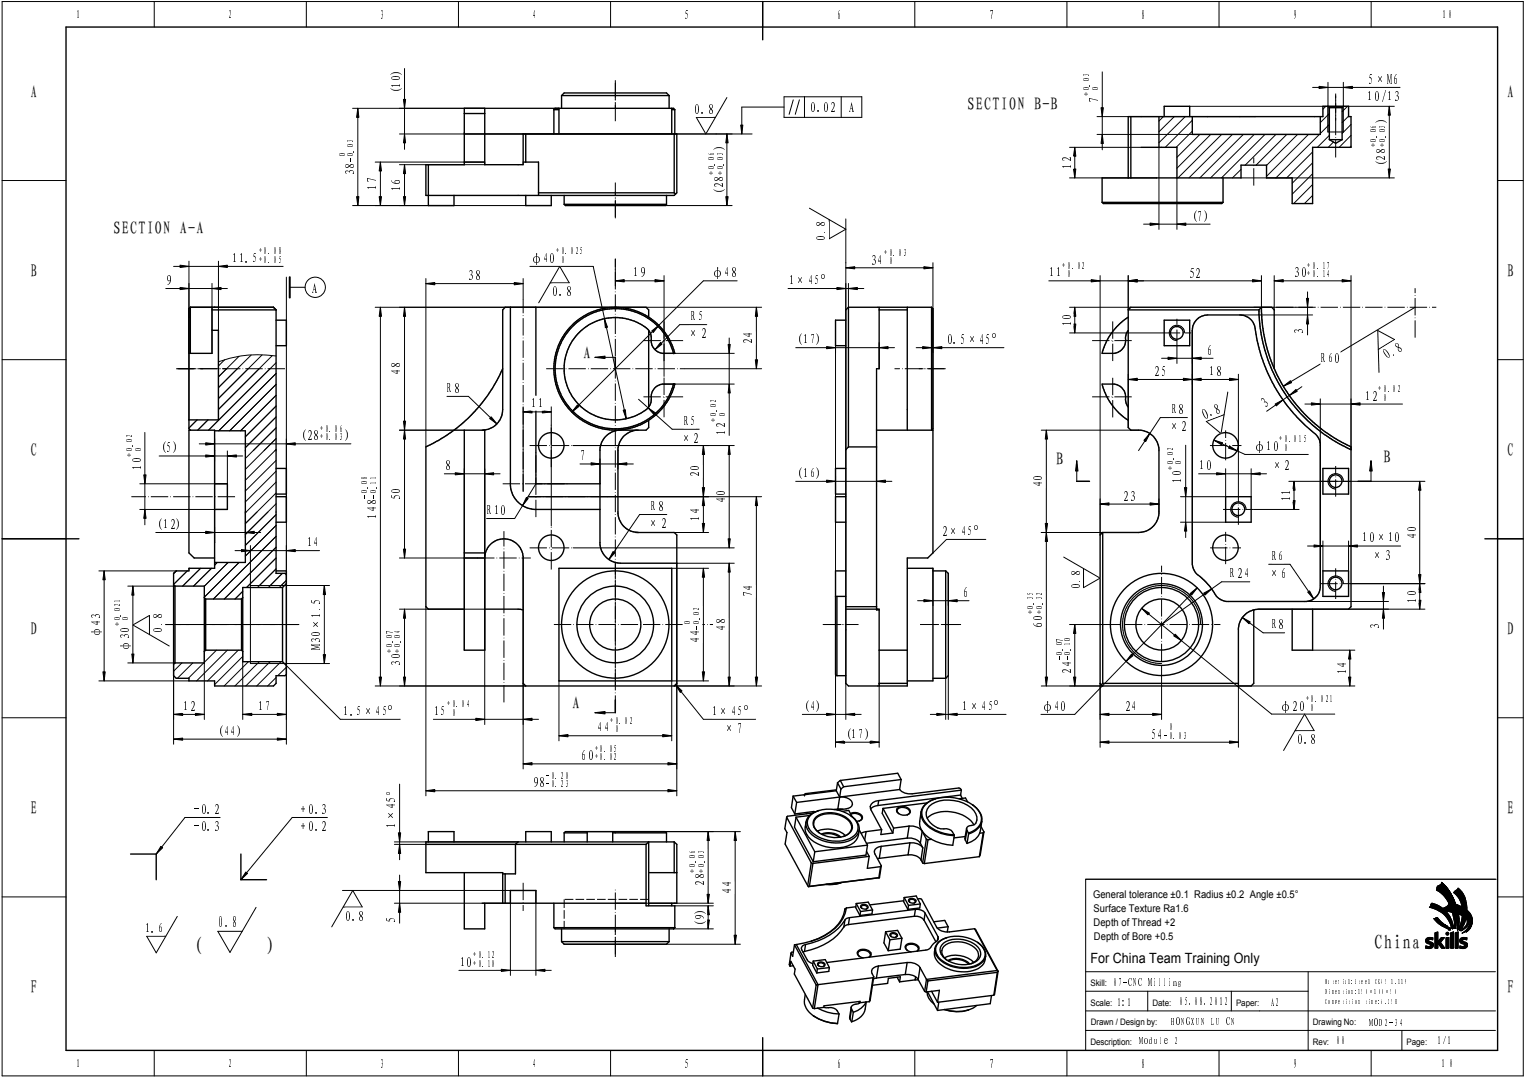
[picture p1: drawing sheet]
<svg xmlns="http://www.w3.org/2000/svg" width="420mm" height="297mm" viewBox="0 0 420 297" stroke-linecap="round" stroke-linejoin="round" font-family="sans-serif">
<defs><g id="words">
<g font-size="5.8">
<text x="53.2" y="262.5">(</text>
<text x="73.7" y="262.5">)</text>
</g>
<text font-size="5.5" x="378.7" y="261.5">China</text>
<g font-size="5">
<text x="8.5" y="26.9">A</text>
<text x="415.3" y="26.9">A</text>
<text x="8.5" y="76.2">B</text>
<text x="415.3" y="76.2">B</text>
<text x="8.5" y="125.6">C</text>
<text x="415.3" y="125.6">C</text>
<text x="8.5" y="174.9">D</text>
<text x="415.3" y="174.9">D</text>
<text x="8.5" y="224.3">E</text>
<text x="415.3" y="224.3">E</text>
<text x="8.5" y="273.6">F</text>
<text x="415.3" y="273.6">F</text>
</g>
<g font-size="4.9">
<text x="266.6" y="30.4">SECTION B-B</text>
<text x="31.3" y="64.6">SECTION A-A</text>
<text x="160.8" y="99">A</text>
<text x="291" y="128.2">B</text>
<text x="381.2" y="127.6">B</text>
<text x="157.8" y="195.5">A</text>
</g>
<text font-size="4.1" x="60.1" y="255.5">0.8</text>
<g font-size="3.9">
<text x="110.6" y="22.4">0</text>
<text x="110.6" y="20.6">)</text>
<text x="376.9" y="23.1">5×M6</text>
<text x="110.6" y="26">(</text>
<text x="110.6" y="24.2">1</text>
<text x="302.8" y="28.3">7</text>
<text x="376.7" y="27.9">10/13</text>
<text x="191.3" y="31.5">0.8</text>
<text x="223.2" y="30.9">0.02</text>
<text x="233.8" y="30.9">A</text>
<text x="381.9" y="33.8">)</text>
<text x="199.4" y="41.4">)</text>
<text x="97.7" y="46.5">8</text>
<text x="295.2" y="46.5">1</text>
<text x="295.2" y="44.7">2</text>
<text x="381.9" y="46.1">(</text>
<text x="381.9" y="44.3">2</text>
<text x="381.9" y="42.5">8</text>
<text x="97.7" y="48.3">3</text>
<text x="103.9" y="52.3">1</text>
<text x="103.9" y="50.5">7</text>
<text x="110.6" y="52.7">1</text>
<text x="110.6" y="50.9">6</text>
<text x="199.4" y="53.7">(</text>
<text x="199.4" y="51.9">2</text>
<text x="199.4" y="50">8</text>
<text x="227.7" y="64.5">.</text>
<text x="227.7" y="62.6">8</text>
<text x="328.1" y="60.8">(7)</text>
<text x="227.7" y="66.3">0</text>
<text x="64" y="72.4">11.5</text>
<text x="129" y="77.2">38</text>
<text x="146.2" y="72.4">φ40</text>
<text x="174.5" y="76.4">19</text>
<text x="196.2" y="76.4">φ48</text>
<text x="239.9" y="72.9">34</text>
<text x="289.1" y="76.4">11</text>
<text x="327.5" y="76.5">52</text>
<text x="356.6" y="76.4">30</text>
<text x="45.8" y="78.5">9</text>
<text x="86.1" y="80.6">A</text>
<text x="152.1" y="81.6">0.8</text>
<text x="217.3" y="78.5">1×45°</text>
<text x="190.4" y="88.5">R5</text>
<text x="295.2" y="89.9">1</text>
<text x="295.2" y="88.1">0</text>
<text x="189.7" y="93.3">×2</text>
<text x="207.5" y="94.8">2</text>
<text x="207.5" y="93">4</text>
<text x="219.4" y="94.8">(17)</text>
<text x="260.8" y="94.8">0.5×45°</text>
<text x="359.4" y="92.2">3</text>
<text x="110.6" y="101.5">8</text>
<text x="332.6" y="97.8">6</text>
<text x="364" y="100.1">R60</text>
<text x="382.2" y="99.2">0.</text>
<text x="385.3" y="97.3">8</text>
<text x="110.6" y="103.3">4</text>
<text x="318" y="103.6">25</text>
<text x="333.2" y="103.6">18</text>
<text x="123.3" y="108.3">R8</text>
<text x="146.3" y="112.5">11</text>
<text x="348.6" y="112.5">3</text>
<text x="376" y="110.4">12</text>
<text x="188.4" y="117.3">R5</text>
<text x="200" y="119.8">1</text>
<text x="200" y="118">2</text>
<text x="322.1" y="118.8">×2</text>
<text x="322.9" y="114.1">R8</text>
<text x="331.6" y="115.6">0.</text>
<text x="335" y="114.3">8</text>
<text x="44" y="124.7">(5)</text>
<text x="82.7" y="121.4">(28</text>
<text x="95" y="121.4">)</text>
<text x="187.6" y="122">×2</text>
<text x="345.4" y="124.2">φ10</text>
<text x="39.1" y="129.5">1</text>
<text x="39.1" y="127.7">0</text>
<text x="122.5" y="129.6">8</text>
<text x="159.9" y="126.9">7</text>
<text x="192.9" y="131.5">2</text>
<text x="192.9" y="129.7">0</text>
<text x="219.4" y="131.7">(16)</text>
<text x="325.8" y="131.2">0</text>
<text x="330.4" y="129.6">10</text>
<text x="350.4" y="129.5">×2</text>
<text x="110.6" y="137.8">5</text>
<text x="110.6" y="136">0</text>
<text x="200" y="136.7">0</text>
<text x="287.4" y="134.3">4</text>
<text x="287.4" y="132.5">0</text>
<text x="309.5" y="137.9">23</text>
<text x="325.8" y="133.1">1</text>
<text x="355.6" y="136.4">1</text>
<text x="103.9" y="142.9">1</text>
<text x="103.9" y="141">4</text>
<text x="103.9" y="139.2">8</text>
<text x="134.2" y="141.9">R10</text>
<text x="179.4" y="140.8">R8</text>
<text x="192.9" y="143.5">1</text>
<text x="192.9" y="141.6">4</text>
<text x="200" y="138.5">4</text>
<text x="355.6" y="138.2">1</text>
<text x="43" y="145.8">(12)</text>
<text x="178.6" y="145.6">×2</text>
<text x="259.5" y="147.7">2×45°</text>
<text x="375.4" y="149.5">10×10</text>
<text x="390.3" y="148.4">4</text>
<text x="390.3" y="146.6">0</text>
<text x="84.5" y="150.7">14</text>
<text x="350.4" y="154.5">R6</text>
<text x="378.1" y="154.2">×3</text>
<text x="297.8" y="160.6">.</text>
<text x="297.8" y="158.7">8</text>
<text x="339" y="159.3">R24</text>
<text x="349.7" y="159.3">×6</text>
<text x="88.5" y="166.6">5</text>
<text x="207.5" y="164.6">7</text>
<text x="207.5" y="162.8">4</text>
<text x="265.3" y="164.5">6</text>
<text x="297.8" y="162.4">0</text>
<text x="390.3" y="166">1</text>
<text x="390.3" y="164.2">0</text>
<text x="27.8" y="172.5">4</text>
<text x="27.8" y="170.6">3</text>
<text x="44.9" y="172.5">.</text>
<text x="44.9" y="170.6">8</text>
<text x="88.5" y="173.7">×</text>
<text x="88.5" y="170.3">1</text>
<text x="88.5" y="168.4">.</text>
<text x="200" y="173.8">4</text>
<text x="200" y="172">8</text>
<text x="287.4" y="173">6</text>
<text x="287.4" y="171.2">0</text>
<text x="350.4" y="173.4">R8</text>
<text x="380.3" y="173.2">3</text>
<text x="27.8" y="175.8">φ 3</text>
<text x="35.7" y="179.5">φ</text>
<text x="35.7" y="174.3">0</text>
<text x="44.9" y="174.3">0</text>
<text x="88.5" y="179.1">M</text>
<text x="88.5" y="177.3">3</text>
<text x="88.5" y="175.5">0</text>
<text x="192.9" y="177.2">4</text>
<text x="192.9" y="175.3">4</text>
<text x="110.6" y="183.6">3</text>
<text x="110.6" y="181.7">0</text>
<text x="295.2" y="185.6">2</text>
<text x="295.2" y="183.8">4</text>
<text x="371" y="185.8">1</text>
<text x="371" y="183.9">4</text>
<text x="50.4" y="195.9">12</text>
<text x="71.2" y="195.9">17</text>
<text x="94.5" y="197.3">1.5×45°</text>
<text x="119.5" y="197.3">15</text>
<text x="196.1" y="197.3">1×45°</text>
<text x="221.2" y="195.9">(4)</text>
<text x="265.1" y="195.9">1×45°</text>
<text x="287" y="195.9">φ40</text>
<text x="309.9" y="195.9">24</text>
<text x="352.7" y="195.8">φ20</text>
<text x="59.8" y="202.7">(44)</text>
<text x="164.4" y="201.8">44</text>
<text x="199.6" y="202">×7</text>
<text x="232.7" y="203.5">(17)</text>
<text x="317.1" y="203.5">54</text>
<text x="160.2" y="209.5">60</text>
<text x="357.4" y="205.1">0.8</text>
<text x="109.2" y="221.1">5</text>
<text x="109.2" y="219.3">°</text>
<text x="146.8" y="216.9">98</text>
<text x="53.5" y="224.3">-0.2</text>
<text x="83" y="224.3">+0.3</text>
<text x="109.2" y="226.4">×</text>
<text x="109.2" y="223">4</text>
<text x="53.5" y="229">-0.3</text>
<text x="83" y="229">+0.2</text>
<text x="109.2" y="228.2">1</text>
<text x="194.3" y="244.1">2</text>
<text x="194.3" y="242.3">8</text>
<text x="201.7" y="244.5">4</text>
<text x="194.3" y="251.7">)</text>
<text x="201.7" y="246.3">4</text>
<text x="39.9" y="257.1">1.6</text>
<text x="95.1" y="253.7">0.8</text>
<text x="109.2" y="254.3">5</text>
<text x="194.3" y="255.4">(</text>
<text x="194.3" y="253.5">9</text>
<text x="126.6" y="266.4">10</text>
<text x="300.4" y="265.5">For China Team Training Only</text>
</g>
<g font-size="3.5">
<text x="20.9" y="5.2">1</text>
<text x="62.9" y="5.2">2</text>
<text x="104.8" y="5.2">3</text>
<text x="146.7" y="5.2">4</text>
<text x="188.6" y="5.2">5</text>
<text x="230.5" y="5.2">6</text>
<text x="272.4" y="5.2">7</text>
<text x="314.3" y="5.2">8</text>
<text x="356.2" y="5.2">9</text>
<text x="397.2" y="5.2">1 0</text>
<text x="20.9" y="294.2">1</text>
<text x="62.9" y="294.2">2</text>
<text x="104.8" y="294.2">3</text>
<text x="146.7" y="294.2">4</text>
<text x="188.6" y="294.2">5</text>
<text x="230.5" y="294.2">6</text>
<text x="272.4" y="294.2">7</text>
<text x="314.3" y="294.2">8</text>
<text x="356.2" y="294.2">9</text>
<text x="397.1" y="294.2">1 0</text>
</g>
<g font-size="2.9">
<text x="301.1" y="247.4">General tolerance ±0.1 Radius ±0.2 Angle ±0.5°</text>
<text x="301.3" y="251.2">Surface Texture Ra1.6</text>
<text x="301.3" y="255.3">Depth of Thread +2</text>
<text x="301.4" y="259">Depth of Bore +0.5</text>
<text x="306.6" y="271.6">07-CNC Milling</text>
<text x="307.8" y="277.1">1:1</text>
<text x="324.8" y="276.9">05.08.2012</text>
<text x="350" y="277.1">A2</text>
<text x="313.9" y="287.7">Module 2</text>
<text x="322.7" y="282.3">HONGXUN LU CN</text>
<text x="368.1" y="287.6">00</text>
<text x="377.1" y="282.6">MOD2-34</text>
<text x="396" y="287.7">1/1</text>
</g>
<g font-size="2.8">
<text x="300.4" y="23.9">.</text>
<text x="300.4" y="22.6">0</text>
<text x="300.4" y="21.3">3</text>
<text x="300.4" y="26.5">+</text>
<text x="300.4" y="25.2">00</text>
<text x="379.5" y="35.4">63</text>
<text x="97.7" y="40.8">0</text>
<text x="97.7" y="39.5">3</text>
<text x="379.5" y="40.6">++</text>
<text x="379.5" y="39.3">00</text>
<text x="379.5" y="38">. .</text>
<text x="379.5" y="36.7">00</text>
<text x="95.3" y="43.4">00</text>
<text x="97.7" y="44.7">-</text>
<text x="97.7" y="42.1">.</text>
<text x="197" y="46.9">00</text>
<text x="197" y="45.6">. .</text>
<text x="197" y="44.4">00</text>
<text x="197" y="43.1">63</text>
<text x="197" y="48.2">++</text>
<text x="71.3" y="70.1">+0.08</text>
<text x="153.2" y="70.1">+0.025</text>
<text x="243.6" y="70.5">+0.03</text>
<text x="71.3" y="72.4">+0.05</text>
<text x="154.5" y="72.4">0</text>
<text x="244.9" y="72.9">0</text>
<text x="292.7" y="74">+0.02</text>
<text x="294" y="76.4">0</text>
<text x="360.2" y="74">+0.17</text>
<text x="360.2" y="76.4">+0.14</text>
<text x="197.6" y="113.6">.</text>
<text x="197.6" y="112.3">0</text>
<text x="197.6" y="111">2</text>
<text x="379.7" y="108">+0.02</text>
<text x="381" y="110.4">0</text>
<text x="88.2" y="119">+0.06</text>
<text x="197.6" y="116.2">+</text>
<text x="197.6" y="114.9">00</text>
<text x="36.6" y="125.9">+</text>
<text x="36.6" y="124.6">00</text>
<text x="36.6" y="123.3">.</text>
<text x="36.6" y="122">0</text>
<text x="36.6" y="120.7">2</text>
<text x="88.2" y="121.4">+0.03</text>
<text x="323.4" y="125.5">0</text>
<text x="323.4" y="124.2">2</text>
<text x="352.5" y="121.9">+0.015</text>
<text x="353.8" y="124.2">0</text>
<text x="323.4" y="129.4">+</text>
<text x="323.4" y="128.1">00</text>
<text x="323.4" y="126.8">.</text>
<text x="101.5" y="137.4">--</text>
<text x="101.5" y="136.1">00</text>
<text x="101.5" y="134.8">. .</text>
<text x="101.5" y="133.5">01</text>
<text x="101.5" y="132.2">81</text>
<text x="33.3" y="167.3">2</text>
<text x="33.3" y="166">1</text>
<text x="285" y="166.7">. .</text>
<text x="285" y="165.4">33</text>
<text x="285" y="164.1">52</text>
<text x="33.3" y="172.5">+</text>
<text x="33.3" y="171.2">00</text>
<text x="33.3" y="169.9">.</text>
<text x="33.3" y="168.6">0</text>
<text x="190.5" y="172.3">00</text>
<text x="192.9" y="173.5">-</text>
<text x="192.9" y="170.9">.</text>
<text x="192.9" y="169.7">0</text>
<text x="192.9" y="168.4">2</text>
<text x="285" y="169.3">++</text>
<text x="285" y="168">00</text>
<text x="108.2" y="179.9">++</text>
<text x="108.2" y="178.6">00</text>
<text x="108.2" y="177.3">. .</text>
<text x="108.2" y="176">00</text>
<text x="108.2" y="174.7">74</text>
<text x="292.8" y="179.4">. .</text>
<text x="292.8" y="178.1">01</text>
<text x="292.8" y="176.8">70</text>
<text x="292.8" y="182">--</text>
<text x="292.8" y="180.7">00</text>
<text x="123.2" y="194.9">+0.04</text>
<text x="124.5" y="197.3">0</text>
<text x="359.7" y="193.4">+0.021</text>
<text x="361.1" y="195.8">0</text>
<text x="168.1" y="199.4">+0.02</text>
<text x="169.4" y="201.8">0</text>
<text x="320.7" y="203.5">-0.03</text>
<text x="322" y="201.2">0</text>
<text x="163.9" y="207.1">+0.05</text>
<text x="163.9" y="209.5">+0.02</text>
<text x="150.4" y="214.5">-0.20</text>
<text x="150.4" y="216.9">-0.23</text>
<text x="191.8" y="239.2">00</text>
<text x="191.8" y="237.9">. .</text>
<text x="191.8" y="236.6">00</text>
<text x="191.8" y="235.3">63</text>
<text x="191.8" y="240.5">++</text>
<text x="130.2" y="264">+0.12</text>
<text x="130.2" y="266.4">+0.10</text>
</g>
<g font-size="2.5">
<text x="300.4" y="271.7">Skill:</text>
<text x="300.4" y="277.1">Scale:</text>
<text x="317.6" y="277.1">Date:</text>
<text x="340.6" y="277.1">Paper:</text>
<text x="300.4" y="287.9">Description:</text>
<text x="300.6" y="282.5">Drawn / Design by:</text>
<text x="361.7" y="282.5">Drawing No:</text>
<text x="361.7" y="287.9">Rev:</text>
<text x="387.6" y="287.9">Page:</text>
</g>
<g font-size="1.9">
<text x="365.1" y="271.3">Material:Steel CK45 1.119</text>
<text x="365.1" y="273.9">Dimention:150×100×50</text>
<text x="365.1" y="276.6">Competition time:6.25H</text>
</g>
</g></defs>
<path d="M18.2 7.5h394.4v281.9h-394.4zM210.1 .4v10.6M.6 148.5h21.1M409.1 148.5h10.6M210.1 285.9v10.6" fill="none" stroke="#000" stroke-width=".38"/>
<g fill="none" stroke="#000" stroke-width=".28">
<path d="M.6 .4h419.1v296.1h-419.1zM42.5 .4v7.1M84.4 .4v7.1M126.3 .4v7.1M168.2 .4v7.1M210.1 .4v7.1M252 .4v7.1M294 .4v7.1M335.9 .4v7.1M377.8 .4v7.1M.6 49.7h17.6M412.6 49.7h7.1"/>
<path d="M.6 99.1h17.6M412.6 99.1h7.1M.6 148.5h17.6M412.6 148.5h7.1M.6 197.8h17.6M412.6 197.8h7.1M.6 247.1h17.6M412.6 247.1h7.1M42.5 289.4v7.1M84.4 289.4v7.1M126.3 289.4v7.1M168.2 289.4v7.1"/>
<path d="M210.1 289.4v7.1M252 289.4v7.1M294 289.4v7.1M335.9 289.4v7.1M377.8 289.4v7.1"/>
</g>
<path d="M20.9 2.2h1.2v3.5h-1.2z" fill-rule="evenodd" fill="#fff"/>
<path d="M20.9 2.2h1.2v3.5h-1.2z" fill="none" stroke="#fff" stroke-width=".28"/>
<path d="M62.9 2.2h1.1v3.5h-1.1z" fill-rule="evenodd" fill="#fff"/>
<path d="M62.9 2.2h1.1v3.5h-1.1z" fill="none" stroke="#fff" stroke-width=".28"/>
<path d="M104.8 2.2h1.1v3.5h-1.1z" fill-rule="evenodd" fill="#fff"/>
<path d="M104.8 2.2h1.1v3.5h-1.1z" fill="none" stroke="#fff" stroke-width=".28"/>
<path d="M146.7 2.2h1.1v3.5h-1.1z" fill-rule="evenodd" fill="#fff"/>
<path d="M146.7 2.2h1.1v3.5h-1.1z" fill="none" stroke="#fff" stroke-width=".28"/>
<path d="M188.6 2.2h1.1v3.5h-1.1z" fill-rule="evenodd" fill="#fff"/>
<path d="M188.6 2.2h1.1v3.5h-1.1z" fill="none" stroke="#fff" stroke-width=".28"/>
<path d="M230.5 2.2h1.1v3.5h-1.1z" fill-rule="evenodd" fill="#fff"/>
<path d="M230.5 2.2h1.1v3.5h-1.1z" fill="none" stroke="#fff" stroke-width=".28"/>
<path d="M272.4 2.2h1.1v3.5h-1.1z" fill-rule="evenodd" fill="#fff"/>
<path d="M272.4 2.2h1.1v3.5h-1.1z" fill="none" stroke="#fff" stroke-width=".28"/>
<path d="M314.3 2.2h1.2v3.5h-1.2z" fill-rule="evenodd" fill="#fff"/>
<path d="M314.3 2.2h1.2v3.5h-1.2z" fill="none" stroke="#fff" stroke-width=".28"/>
<path d="M356.2 2.2h1.2v3.5h-1.2z" fill-rule="evenodd" fill="#fff"/>
<path d="M356.2 2.2h1.2v3.5h-1.2z" fill="none" stroke="#fff" stroke-width=".28"/>
<path d="M397.2 2.2h3v3.5h-3z" fill-rule="evenodd" fill="#fff"/>
<path d="M397.2 2.2h3v3.5h-3z" fill="none" stroke="#fff" stroke-width=".28"/>
<path d="M415.3 22.6h1.7v5h-1.7z" fill-rule="evenodd" fill="#fff"/>
<path d="M415.3 22.6h1.7v5h-1.7z" fill="none" stroke="#fff" stroke-width=".28"/>
<path d="M415.3 72h1.7v4.9h-1.7z" fill-rule="evenodd" fill="#fff"/>
<path d="M415.3 72h1.7v4.9h-1.7z" fill="none" stroke="#fff" stroke-width=".28"/>
<path d="M415.3 121.3h1.7v4.9h-1.7z" fill-rule="evenodd" fill="#fff"/>
<path d="M415.3 121.3h1.7v4.9h-1.7z" fill="none" stroke="#fff" stroke-width=".28"/>
<path d="M415.3 170.6h1.7v5h-1.7z" fill-rule="evenodd" fill="#fff"/>
<path d="M415.3 170.6h1.7v5h-1.7z" fill="none" stroke="#fff" stroke-width=".28"/>
<path d="M415.3 220h1.7v4.9h-1.7z" fill-rule="evenodd" fill="#fff"/>
<path d="M415.3 220h1.7v4.9h-1.7z" fill="none" stroke="#fff" stroke-width=".28"/>
<path d="M415.3 269.3h1.7v5h-1.7z" fill-rule="evenodd" fill="#fff"/>
<path d="M415.3 269.3h1.7v5h-1.7z" fill="none" stroke="#fff" stroke-width=".28"/>
<path d="M8.5 269.3h1.7v5h-1.7z" fill-rule="evenodd" fill="#fff"/>
<path d="M8.5 269.3h1.7v5h-1.7z" fill="none" stroke="#fff" stroke-width=".28"/>
<path d="M8.5 220h1.7v4.9h-1.7z" fill-rule="evenodd" fill="#fff"/>
<path d="M8.5 220h1.7v4.9h-1.7z" fill="none" stroke="#fff" stroke-width=".28"/>
<path d="M8.5 170.6h1.7v5h-1.7z" fill-rule="evenodd" fill="#fff"/>
<path d="M8.5 170.6h1.7v5h-1.7z" fill="none" stroke="#fff" stroke-width=".28"/>
<path d="M8.5 121.3h1.7v4.9h-1.7z" fill-rule="evenodd" fill="#fff"/>
<path d="M8.5 121.3h1.7v4.9h-1.7z" fill="none" stroke="#fff" stroke-width=".28"/>
<path d="M8.5 72h1.7v4.9h-1.7z" fill-rule="evenodd" fill="#fff"/>
<path d="M8.5 72h1.7v4.9h-1.7z" fill="none" stroke="#fff" stroke-width=".28"/>
<path d="M8.5 22.6h1.7v5h-1.7z" fill-rule="evenodd" fill="#fff"/>
<path d="M8.5 22.6h1.7v5h-1.7z" fill="none" stroke="#fff" stroke-width=".28"/>
<path d="M20.9 291.2h1.2v3.5h-1.2z" fill-rule="evenodd" fill="#fff"/>
<path d="M20.9 291.2h1.2v3.5h-1.2z" fill="none" stroke="#fff" stroke-width=".28"/>
<path d="M62.9 291.2h1.1v3.5h-1.1z" fill-rule="evenodd" fill="#fff"/>
<path d="M62.9 291.2h1.1v3.5h-1.1z" fill="none" stroke="#fff" stroke-width=".28"/>
<path d="M104.8 291.2h1.1v3.5h-1.1z" fill-rule="evenodd" fill="#fff"/>
<path d="M104.8 291.2h1.1v3.5h-1.1z" fill="none" stroke="#fff" stroke-width=".28"/>
<path d="M146.7 291.2h1.1v3.5h-1.1z" fill-rule="evenodd" fill="#fff"/>
<path d="M146.7 291.2h1.1v3.5h-1.1z" fill="none" stroke="#fff" stroke-width=".28"/>
<path d="M188.6 291.2h1.1v3.5h-1.1z" fill-rule="evenodd" fill="#fff"/>
<path d="M188.6 291.2h1.1v3.5h-1.1z" fill="none" stroke="#fff" stroke-width=".28"/>
<path d="M230.5 291.2h1.1v3.5h-1.1z" fill-rule="evenodd" fill="#fff"/>
<path d="M230.5 291.2h1.1v3.5h-1.1z" fill="none" stroke="#fff" stroke-width=".28"/>
<path d="M272.4 291.2h1.1v3.5h-1.1z" fill-rule="evenodd" fill="#fff"/>
<path d="M272.4 291.2h1.1v3.5h-1.1z" fill="none" stroke="#fff" stroke-width=".28"/>
<path d="M314.3 291.2h1.2v3.5h-1.2z" fill-rule="evenodd" fill="#fff"/>
<path d="M314.3 291.2h1.2v3.5h-1.2z" fill="none" stroke="#fff" stroke-width=".28"/>
<path d="M356.2 291.2h1.2v3.5h-1.2z" fill-rule="evenodd" fill="#fff"/>
<path d="M356.2 291.2h1.2v3.5h-1.2z" fill="none" stroke="#fff" stroke-width=".28"/>
<path d="M397.1 291.2h3.2v3.5h-3.2z" fill-rule="evenodd" fill="#fff"/>
<path d="M397.1 291.2h3.2v3.5h-3.2z" fill="none" stroke="#fff" stroke-width=".28"/>
<path d="M412 242.3h-112.9v47M299.1 273.1h61.3M299.1 278.6h112.9M299.1 267.8h112.9M316.2 273.1v5.5M339.2 273.1v5.5M360.4 267.8v21.5M299.1 283.9h112.9M386.2 283.9v5.4" fill="none" stroke="#000" stroke-width=".28"/>
<path d="M307.8 274.6h3.8v2.9h-3.8z" fill-rule="evenodd" fill="#fff"/>
<path d="M307.8 274.6h3.8v2.9h-3.8z" fill="none" stroke="#fff" stroke-width=".28"/>
<path d="M306.6 269.1h19v2.8h-19z" fill-rule="evenodd" fill="#fff"/>
<path d="M306.6 269.1h19v2.8h-19z" fill="none" stroke="#fff" stroke-width=".28"/>
<path d="M350 274.6h2.6v2.9h-2.6z" fill-rule="evenodd" fill="#fff"/>
<path d="M350 274.6h2.6v2.9h-2.6z" fill="none" stroke="#fff" stroke-width=".28"/>
<path d="M322.7 279.8h17.7v2.9h-17.7z" fill-rule="evenodd" fill="#fff"/>
<path d="M322.7 279.8h17.7v2.9h-17.7z" fill="none" stroke="#fff" stroke-width=".28"/>
<path d="M396 285.2h3.9v2.9h-3.9z" fill-rule="evenodd" fill="#fff"/>
<path d="M396 285.2h3.9v2.9h-3.9z" fill="none" stroke="#fff" stroke-width=".28"/>
<path d="M368.1 285.1h2.5v2.9h-2.5z" fill-rule="evenodd" fill="#fff"/>
<path d="M368.1 285.1h2.5v2.9h-2.5z" fill="none" stroke="#fff" stroke-width=".28"/>
<g fill="none" stroke="#000" stroke-width=".28">
<path d="M299.1 242.3h113.1M393 258.6a1.66 1.66 0 0 1 1.7-.2v.6l-.9-.1a.37 .37 0 0 0-.2 .5 .37 .37 0 0 0 .5 .1 .91 .91 0 0 1 .9 1 .91 .91 0 0 1-1 .9l-1.2-.2v-.6l.2 .1a.68 .68 0 0 0 1.1-.4l-.3-.2a.88 .88 0 0 1-.9-.5 .88 .88 0 0 1 .1-1zM394.3 249l.4-.1 1.4 .5 1.4 .9-.8 .3 1.5 .3-1.7-.1a3.1 3.1 0 0 1 3.3 2.5l.7 2.6-.8-2.5-.6-.8 .8 2 .3 1.4-.5-1.2a7.5 7.5 0 0 0-5.9-4.8l.4-.2zM395 253.2l1-.4 1.1 1.2 2.7 1.9-2-1 1.9 1.2-.5-.1 .1 .2-1.7-.9a6.5 6.5 0 0 1-2.6-2.1zM395.3 257l.8-.2v2.7l1-1.1h.9l-1.1 1.3 1.2 1.6h-.9l-1.1-1.5v1.5h-.8zM396.2 244.1l.7-.3 .3-.5 .8 .8 2 2.7 .9 2.3-1.6-.4-.1 .3-1.2-1.9-1.3-1.3a.92 .92 0 0 1-.9-.6 .92 .92 0 0 1 .3-1zM396.5 250.7l4.9 .9 2.2 1.1-1-.7-1.5-.6-4.4-.8a3.1 3.1 0 0 0 2.6-1.9l2 .5 1.5 .7a4.8 4.8 0 0 1 2.9 3.5v.6a3.5 3.5 0 0 1-1.8 2.8 3.7 3.7 0 0 0 1.6-3.9v1a3.8 3.8 0 0 1-2.7 3.2 4 4 0 0 0 2.2-3.9l-.2-.5 .1 1.2a4 4 0 0 1-2.4 2.6l.5-.5-.2 .1a2.04 2.04 0 0 0 .9-3.3l-2.3-1.1zM397.2 243.1l2.1 2.4 1.1 1.9 .6 1.7-1.7-3.6zM397.2 243.1l2.1 2.4zM397.5 250.3a6.1 6.1 0 0 0-3-1.4l-.3 .9-.4 .2a7.6 7.6 0 0 1 6.1 5.6v-.3l.3 .7-.5-1.9-.6-1.5 .5 .6 .9 2.7v-.4a8.1 8.1 0 0 0-2.2-4.5M397.8 254.9l.2 .2M398 250.7l.2 .2"/>
<path d="M398 254.8l.8 .4-.4-.1M398 255.1l1.7 1M398.1 254.8l1.7 1.1-1.8-.8M398.4 258.4h.8v2.9h-.8zM398.4 255.1l-1.3-1.1-1.1-1.2-1 .4 1.7 1.5 2.6 1.5-.1-.1M399.2 256.1h.1M399.2 256v.1M399.2 256h.1M399.3 256h.1M399.3 245.5l1.6 3.6M399.3 256l.4 .1M399.3 256h-.1"/>
<path d="M399.3 245.5l1 1.8M399.7 257l.8-.2v4.5h-.8zM399.7 256.1h.1M400 246.8l-.9-1.4-1.9-2.1a1.34 1.34 0 0 1-1.1 .9l-.3 1.1 2 1.5 1.4 2.2M400 246.9l1 2.2M400.1 251.4a.84 .84 0 0 1 1 1l.1 2.2-.1 1.2-.3-1.3v1.3l-.1-2.1zM400.1 251.4l.6 2.3 .1 2.1v-1.3l.3 1.3 .1-1.1-.2-3.1M400.4 247.6l.6 1.5M400.7 245.7l1-1a7 7 0 0 1 2.4 5.3v.8l-.4-.4a1.35 1.35 0 0 1-1.1-1.3 5.5 5.5 0 0 0-2.1-3.1zM400.9 257l.8-.2v4.5h-.8zM401.1 251.6a.82 .82 0 0 1 .7 1.2v1.6l-.3 1.6v-2.3zM401.1 251.6l.4 2.8v1.6l.3-2.3-.2-1.9"/>
<path d="M401.7 251.8l.3 2.3-.4 2.3 .3-1.9zM401.7 251.8l.2 1.2-.1 2.1M401.8 251.8l.2 1.3-.1 2M401.9 255.1l-.3 1.3zM402.2 251.9l-2.2-.7-3.5-.5 2.4 .4a14.2 14.2 0 0 1 4.8 1.7 1.81 1.81 0 0 1-.5 3l-.4 .5M402.4 258.6a1.71 1.71 0 0 1 1.7-.2v.6l-.9-.1a.42 .42 0 0 0-.1 .5 .42 .42 0 0 0 .5 .2 .9 .9 0 0 1 .7 1 .9 .9 0 0 1-.9 .8l-1.2-.2 .1-.5a.64 .64 0 0 0 .7 .2 .64 .64 0 0 0 .5-.6l-.3-.2a.9 .9 0 0 1-1-.5 .9 .9 0 0 1 .2-1zM402.6 252l1 .7a14.8 14.8 0 0 0-6.9-2.1 3.1 3.1 0 0 0 2.6-1.9 7.7 7.7 0 0 1 6.2 3.9 3.5 3.5 0 0 1-1.6 4.2 3.6 3.6 0 0 0 1.6-3.9v.4M402.8 256.3l-.3 .2M402.8 249.9a5.7 5.7 0 0 0-2.3-3.9l1.2-1.3a7 7 0 0 1 2.4 6.1M402.9 252.3a.9 .9 0 0 1 .3 1.5l-1.3 2.3 .5-.9-.5 .5 .7-1.7zM402.9 252.3l-.4 2-.6 1.4 .5-.5-.5 .9 1.2-2 .3-1.5M403.6 252.7a1.29 1.29 0 0 1-.1 1.6l-1.3 2.1 .3-.5a6.4 6.4 0 0 0 1.1-3.2z"/>
<path d="M403.6 252.7l-.6 2.3-.8 1.4 .5-.6a5.5 5.5 0 0 0 1.1-2.8M405.5 253.3a3.8 3.8 0 0 1-2.7 3.8 4.2 4.2 0 0 0 2.3-3.7l-.3-.7a3.1 3.1 0 0 1-2 3.6"/>
<circle cx="398.8" cy="257.3" r=".38"/>
<circle cx="398.8" cy="257.3" r=".41"/>
</g>
<g fill="#000">
<path d="M399.7 257l.8-.2v4.5h-.8zM400.9 257l.8-.2v4.5h-.8z"/>
<path d="M394.3 249l.4-.1 1.4 .5 1.4 .9-.8 .3 1.5 .3-1.7-.1a3.1 3.1 0 0 1 3.3 2.5l.7 2.6-.8-2.5-.6-.8 .8 2 .3 1.4-.5-1.2a7.5 7.5 0 0 0-5.9-4.8l.4-.2z" fill-rule="evenodd"/>
<path d="M396.2 244.1l.7-.3 .3-.5 .8 .8 2 2.7 .9 2.3-1.6-.4-.1 .3-1.2-1.9-1.3-1.3a.92 .92 0 0 1-.9-.6 .92 .92 0 0 1 .3-1z" fill-rule="evenodd"/>
<path d="M397.2 243.1l2.1 2.4 1.1 1.9 .6 1.7-1.7-3.6z" fill-rule="evenodd"/>
<path d="M398.4 258.4h.8v2.9h-.8zM398.4 257.3a.41 .41 0 0 0 .8 0 .41 .41 0 0 0-.8 0z" fill-rule="evenodd"/>
<path d="M395 253.2l1-.4 1.1 1.2 2.7 1.9-2-1 1.9 1.2-.5-.1 .1 .2-1.7-.9a6.5 6.5 0 0 1-2.6-2.1z" fill-rule="evenodd"/>
<path d="M400.1 251.4l.6 2.3 .1 2.1v-1.3l.3 1.3v-.4v-2.8a.86 .86 0 0 0-.8-1.2zM401.1 251.6l.4 2.1v2.3l.3-1.6v-1.6a.82 .82 0 0 0-.7-1.2zM401.7 251.8l.2 2.7-.3 1.9 .4-2.3z" fill-rule="evenodd"/>
<path d="M400.7 245.7l1-1a7 7 0 0 1 2.4 5.3v.8l-.4-.4a1.35 1.35 0 0 1-1.1-1.3 5.5 5.5 0 0 0-2.1-3.1z" fill-rule="evenodd"/>
<path d="M396.5 250.7l4.9 .9 2.2 1.1-1-.7-1.5-.6-4.4-.8a3.1 3.1 0 0 0 2.6-1.9l2 .5 1.5 .7a4.8 4.8 0 0 1 2.9 3.5v.6a3.5 3.5 0 0 1-1.8 2.8 3.7 3.7 0 0 0 1.6-3.9v1a3.8 3.8 0 0 1-2.7 3.2 4 4 0 0 0 2.2-3.9l-.2-.5 .1 1.2a4 4 0 0 1-2.4 2.6l.5-.5-.2 .1a2.04 2.04 0 0 0 .9-3.3l-2.3-1.1z" fill-rule="evenodd"/>
<path d="M402.9 252.3l-.3 1.7-.7 1.7 .5-.5-.5 .9 .4-.5a4.7 4.7 0 0 0 1-3zM403.6 252.7a7.2 7.2 0 0 1-1.4 3.7l.1-.2a5.2 5.2 0 0 0 1.5-3.3z" fill-rule="evenodd"/>
<path d="M393 258.6a1.66 1.66 0 0 1 1.7-.2v.6l-.9-.1a.37 .37 0 0 0-.2 .5 .37 .37 0 0 0 .5 .1 .91 .91 0 0 1 .9 1 .91 .91 0 0 1-1 .9l-1.2-.2v-.6l.2 .1a.68 .68 0 0 0 1.1-.4l-.3-.2a.88 .88 0 0 1-.9-.5 .88 .88 0 0 1 .1-1z" fill-rule="evenodd"/>
<path d="M395.3 257l.8-.2v2.7l1-1.1h.9l-1.1 1.3 1.2 1.6h-.9l-1.1-1.5v1.5h-.8z" fill-rule="evenodd"/>
<path d="M402.4 258.6a1.71 1.71 0 0 1 1.7-.2v.6l-.9-.1a.42 .42 0 0 0-.1 .5 .42 .42 0 0 0 .5 .2 .9 .9 0 0 1 .7 1 .9 .9 0 0 1-.9 .8l-1.2-.2 .1-.5a.64 .64 0 0 0 .7 .2 .64 .64 0 0 0 .5-.6l-.3-.2a.9 .9 0 0 1-1-.5 .9 .9 0 0 1 .2-1z" fill-rule="evenodd"/>
</g>
<path d="M324.8 274.4h13.5v3h-13.5z" fill-rule="evenodd" fill="#fff"/>
<path d="M324.8 274.4h13.5v3h-13.5z" fill="none" stroke="#fff" stroke-width=".28"/>
<path d="M313.9 285.2h10.7v2.9h-10.7z" fill-rule="evenodd" fill="#fff"/>
<path d="M313.9 285.2h10.7v2.9h-10.7z" fill="none" stroke="#fff" stroke-width=".28"/>
<path d="M36 235.3h7v7.1M66.4 235.3v7.1h7" fill="none" stroke="#000" stroke-width=".38"/>
<path d="M44.3 233.2l.5 .4-1.8 1.7zM60.7 225.3h-9.7l-8 10" fill="none" stroke="#000" stroke-width=".28"/>
<path d="M44.3 233.2l.5 .4-1.8 1.7z" fill="#000"/>
<path d="M53.5 220.9h7v3.9h-7z" fill-rule="evenodd" fill="#fff"/>
<path d="M53.5 220.9h7v3.9h-7z" fill="none" stroke="#fff" stroke-width=".28"/>
<path d="M53.5 225.7h7v3.8h-7z" fill-rule="evenodd" fill="#fff"/>
<path d="M53.5 225.7h7v3.8h-7z" fill="none" stroke="#fff" stroke-width=".28"/>
<path d="M90.2 225.3h-9.7l-14.1 17.1M67.7 240.3l.5 .4-1.8 1.7z" fill="none" stroke="#000" stroke-width=".28"/>
<path d="M67.7 240.3l.5 .4-1.8 1.7z" fill="#000"/>
<path d="M83 220.9h7.1v3.9h-7.1z" fill-rule="evenodd" fill="#fff"/>
<path d="M83 220.9h7.1v3.9h-7.1z" fill="none" stroke="#fff" stroke-width=".28"/>
<path d="M83 225.7h7.1v3.8h-7.1z" fill-rule="evenodd" fill="#fff"/>
<path d="M83 225.7h7.1v3.8h-7.1z" fill="none" stroke="#fff" stroke-width=".28"/>
<path d="M40.2 257.6h5.7l-2.9 5z" fill="#fff"/>
<path d="M40.2 257.6h5.7l-2.9 5z" fill="none" stroke="#fff" stroke-width=".28"/>
<path d="M48.8 252.5l-5.8 10.1-2.6-4.6h5.3" fill="none" stroke="#000" stroke-width=".28"/>
<path d="M39.9 253.8h5.2v3.8h-5.2z" fill-rule="evenodd" fill="#fff"/>
<path d="M39.9 253.8h5.2v3.8h-5.2z" fill="none" stroke="#fff" stroke-width=".28"/>
<path d="M53.2 250h22.8v13.2h-22.8z" fill-rule="evenodd" fill="#fff"/>
<path d="M53.2 250h22.8v13.2h-22.8z" fill="none" stroke="#fff" stroke-width=".28"/>
<path d="M70.6 250l-7.2 12.4-3.4-5.8h6.7" fill="none" stroke="#000" stroke-width=".28"/>
<g fill="none" stroke="#000" stroke-width=".38">
<path d="M218.5 219.4l-.5 3.1 1 1.8M218.5 219.4l1 1.7M230.4 217.9l.9 1.7a2.8 2.8 0 0 1 3.6 2.1 1.81 1.81 0 0 1-1.8 1.2l-2.4 .3M230.4 217.9l-11.9 1.5M230.5 217.6l-8.6 1.1-.3 .3M230.7 215.7l1 1.7M230.7 215.7l-.3 2.2M231.5 215.1l.9 1.7M231.5 215.1l-.8 .6M231.7 217.4l-.9 5.5M232.4 216.8l-.7 .6M247.9 217.5a3.4 3.4 0 0 0 3.4 1.2l12.9-1.6 .4 .2 .3 .4"/>
<path d="M247.9 217.6l-28.4 3.5M248.3 214.8l-.4 2.8M248.3 214.8l-15.9 2M248.3 214.8l-1-1.7-15.8 2M264.7 219.1l-22.8 2.9M264.7 219.1l.4 .9M264.9 217.7l-22.8 2.9M264.9 217.7l-.2 1.4M216.7 225.2l6.8 12.5M216.7 225.2l-.5 3.1 .6 1.1-.5 3.2 6.2 11.5M219.3 225.2l5.2 9.5M219.3 225.2l-.4 2.7 5.2 9.5"/>
<path d="M219.5 221.1l-.5 3.2M222 223.9l.2 .3M222.1 226.5v1a7 7 0 0 0 5.7 4.5 8.5 8.5 0 0 0 8.2-1.8l.7-1.4M222.1 226.5a4.4 4.4 0 0 0 2.2 5.5 10.4 10.4 0 0 0 10.9 .2 4.4 4.4 0 0 0 1.5-3.4M223.1 224.7l-3.8 .5M223.5 237.7l.5 .2M223.5 237.7l-1 6.4M224 237.9l-1 6.3M224 224l-7.1 .9-.2 .3M224.2 223.7l-5.2 .6M224.2 223.7l.1 .2M224.5 234.7l-.4 2.7"/>
<path d="M224.6 223.7h-.4M224.9 225a7.3 7.3 0 0 1 9.7 1.8 2.61 2.61 0 0 1-2.2 3.7 7.4 7.4 0 0 1-8.1-2.5 2.31 2.31 0 0 1 .6-3zM225.2 229a7.8 7.8 0 0 1 7.8 1.3M225.6 223.4a3.6 3.6 0 0 0-3.1 4.1 7.6 7.6 0 0 0 6.7 4.2 7.5 7.5 0 0 0 6.7-2 3.5 3.5 0 0 0-1.6-5M225.6 223.4a10.8 10.8 0 0 1 8.7 1.3M225.6 223.4a4.3 4.3 0 0 0-3.5 3.1M225.7 229.4a2.53 2.53 0 0 1-1.5-2.5 2.53 2.53 0 0 1 1.8-2.2 7.1 7.1 0 0 1 8.4 2.3 2.57 2.57 0 0 1-2 3.5M226.3 229.8a5.5 5.5 0 0 1 5.4 .9M226.6 230a5.2 5.2 0 0 1 4.7 .7M230.8 222.9l1.4 .1M230.8 222.9l-1 .2M232 223.6l1.8-.3 1 1.7"/>
<path d="M234.3 224.7a4.4 4.4 0 0 1 2.4 4.1M234.3 224.2a2.43 2.43 0 0 1 3.3 .9 .92 .92 0 0 1-.8 1.1M234.4 224.4a2.08 2.08 0 0 1 3 1.1l-.2 .4-.5 .3M236.7 228.6l2.3 4.3M236.8 226.2l-.8 .1M238.6 229.2l-1.3 .4M238.6 229.2l-.4 2.2M238.7 234.6l.8 1.4M239 232.9l-14.5 1.8M239 232.9l-.4 2.7-14.5 1.8M239.5 236l-15.5 1.9M239.5 236l-.5 3.3 3.6-.5"/>
<path d="M241.9 222a2.9 2.9 0 0 0-2.1 .9M242.1 220.6a1.88 1.88 0 0 0-2.1 2.6l2.9 5.4M242.1 220.6l-.2 1.4M242.3 236.5l-.5 .1M242.6 238.8l-.5 3.1M242.8 233.2a1.54 1.54 0 0 0-1.8 2.1l1.8 3.2M242.8 233.2l-.5 3.3M242.8 238.5l-.2 .3M242.8 238.5l-.5 3.4M242.9 228.6l-4.3 .6M242.9 228.6l-.2 1.4 3.3-.5M243.3 222.8l2.9 5.4"/>
<path d="M243.3 222.8l-.2 1.3 2.9 5.4M246.2 228.2l-.2 1.3M247.1 222.8a2.38 2.38 0 0 1 3.7 .7 1.78 1.78 0 0 1-2.7 1 1.26 1.26 0 0 1-1-1.7zM247.6 224.2l-.5-.9a1.99 1.99 0 0 1 2-.8 1.99 1.99 0 0 1 1.5 1.4l-.7 .6M250 230.9a3.7 3.7 0 0 1 3.6 1.4M250 230.9l-11.3 1.5M250.2 235.5a3.5 3.5 0 0 1 3.5 1.4M250.2 235.5l-7.9 1M250.5 227.6a3.7 3.7 0 0 1 3.6 1.4M250.5 227.6l-4.3 .6M250.5 227.6l-.5 3.3M250.7 232.2a3.7 3.7 0 0 1 3.5 1.4"/>
<path d="M250.7 232.2l-7.9 1M250.7 232.2l-.5 3.3M253.6 232.3l.6 1.3M253.7 236.9l.5 .9M253.8 223.7a4.9 4.9 0 0 0 2.4 4.4 12.6 12.6 0 0 0 6.7 2.2M253.8 223.7a6 6 0 0 0 .2 5.2l1.1 1.3 1.5 1.1M254.1 229l1.1 2.2M254.1 229l-.5 3.3M254.2 237.8l.5 .2M254.2 233.6l-.5 3.3M255.2 231.2l.5 .2M255.2 231.2l-1 6.6"/>
<path d="M255.4 225.4a9.3 9.3 0 0 1 11.3 .1l1.6 1.8M255.4 221.2l-12.1 1.6M255.7 231.4l-1 6.6M256.6 231.3l-.9 .1M257.7 220.1a4.3 4.3 0 0 0-3.6 4.9 8.8 8.8 0 0 0 7.4 4.9l1.4 .1M257.7 220.1a12.6 12.6 0 0 1 10.2 1.6M257.7 220.1a5.2 5.2 0 0 0-3.9 3.6M262.9 230v.3M262.9 230.3l-.4 2.6a13.7 13.7 0 0 1-5.9-1.6M264.3 220.1l1.7-.2 .6 1.1M265.9 230.5l-3.1 .4M266 231.5l.4 .9"/>
<path d="M266.3 228.3l.1 .5M266.3 228.3a2.41 2.41 0 0 1 2.1-1.1l.2-.1a2.79 2.79 0 0 0-.3-3.7 10 10 0 0 0-11.6-1.8 3.3 3.3 0 0 0 .2 5.6 4.5 4.5 0 0 0 3.9 1.1 2.24 2.24 0 0 1 2.1 1.7M266.3 228.3l-.5 2.7 .2 .5M266.4 228.8l.4 .7M266.4 228.8l-.4 2.7M266.8 229.5l.1 .3M266.9 229.8l-.5 2.6M267.9 221.7a5.2 5.2 0 0 1 2.6 4.6M267.9 221.7a4.1 4.1 0 0 1 1.8 6l-.9 .9-2 .9M269.8 236.1l-15.1 1.9M269.9 229.6a4.6 4.6 0 0 1-3.5 2.8M270.3 227.8l.8 1.4"/>
<path d="M270.5 226.3a4.9 4.9 0 0 1-3.6 3.5M270.5 226.3l-.6 3.3M270.9 229.5l-1 .1M270.9 229.5l-1.1 6.6M271.1 229.2l-.2 .3M271.1 229.2l-1 6.3-.3 .6M222.5 244.1l.2 .2M223 244.2l-.3 .1M231.4 243.3l-1.8 .4h-1.9M231.9 243.2l-2.4 .5h-2M232.5 255.4a16.3 16.3 0 0 1-10.9 6.8M232.8 253.5a16.3 16.3 0 0 1-10.9 6.8"/>
<path d="M232.8 250.6a10.2 10.2 0 0 1-5.7 7.2l-3.6 1.5M232.8 253.5l-.3 1.9M233.2 250.2a10.6 10.6 0 0 1-5.8 7.5 24.4 24.4 0 0 1-8 2.6M233.2 250.2l-.4 .5M233.8 254.8l-.9 .2-.4 .4M234 252.9l-.8 .2-.4 .4M234 252.9l-.2 1.9M235.8 249.9l-2.6 .3M235.9 249l-.2 1.1 1.2 2.2M235.9 249l1.2 2.2M235.9 249l3.3-.4 1.2 2.1M237.1 251.2l-.2 1.1"/>
<path d="M237.2 249.5a1.17 1.17 0 0 1 2 .6 1.26 1.26 0 0 1-2.1-.4zM237.5 250.3l-.2-.2a.79 .79 0 0 1 .9-.6 .79 .79 0 0 1 .7 .8l-.2 .2M240.4 250.7l-.2 1.1-3.3 .5M240.4 250.7l-3.3 .5M242.1 241.9l-19.1 2.3M242.1 241.9h.2M242.3 241.9l-19.6 2.4M244 256.8l-.5 3 1.2 2.2M244 256.8l1.2 2.2M244 256.8l3.3-.4 1.2 2.1M245.2 259l-.5 3M245.3 257.3a1.17 1.17 0 0 1 2 .6 1.25 1.25 0 0 1-2.1-.4z"/>
<path d="M245.4 257.9a.85 .85 0 0 1 .9-.7 .85 .85 0 0 1 .8 .7l-.4 .4M248.5 258.5l-.5 3-3.3 .5M248.5 258.5l-3.3 .5M249 248.2l-9.4 1.1M249.1 247.3l-.1 1.1 1.1 2.2M249.1 247.3l1.2 2.2M249.1 247.3l3.3-.4 1.2 2.2M250.3 249.5l-.2 1.1M250.4 247.9a1.1 1.1 0 0 1 1.2-.4 1.1 1.1 0 0 1 .7 1 1.23 1.23 0 0 1-2-.5zM250.7 248.6l-.2-.6a1.03 1.03 0 0 1 1.7 .5l-.3 .3M251.9 252.5a2.77 2.77 0 0 1 2.7 1M251.9 252.5l-18.1 2.3"/>
<path d="M252.2 250.6a2.77 2.77 0 0 1 2.7 1M252.2 250.6l-.3 1.9M252.2 250.6l-18.2 2.3M252.8 247.7l1.1 .1 4.3 7.9a3.9 3.9 0 0 0 3.4 1.1l6.9-.9M253.6 249.1l-.2 1.1-3.3 .4M253.6 249.1l-3.3 .4M254.6 253.5l3.2 6M254.9 251.6l3.5 6.5M254.9 251.6l-.3 1.9M257.2 254l3.1-.4 .9 1.8M258.4 258.1a1.2 1.2 0 0 1-.9 1.7l-1.3 1.5-.6 .4-27.8 3.5M258.4 258.1l-.1 1.1"/>
<path d="M260 259.9a7.6 7.6 0 0 1 9.9 1.8 2.73 2.73 0 0 1-2.2 3.8 7.8 7.8 0 0 1-8.4-2.6 2.25 2.25 0 0 1 .7-3zM260.8 258.4a3.3 3.3 0 0 0-2.2 5.3 9.7 9.7 0 0 0 11.2 1.8 3.1 3.1 0 0 0 .2-5.3l-.6-.5M260.8 258.4a10.5 10.5 0 0 1 8.6 1.3M260.8 258.4a4.1 4.1 0 0 0-3.2 2.9M261.2 255.4l-3 .3M261.2 255.4l-.2 1.4M268.5 255.9l6.2 11.5M268.5 255.9l6.5 11.7M269.4 259.7a4.2 4.2 0 0 1 2.2 3.8M217.7 266.2l.2-1.3 1.2 2.1-.2 1.4 5 9.3M217.9 262.6l-.4 3.2 .2 .4M218.6 266.1l-.9 .1"/>
<path d="M218.6 262.3l-.5 .1-.2 .2M218.9 260.3l6 11.1M218.9 260.3l-.5 3.2-.5-.9M219.4 260.3l6 11M219.4 260.3h-.5M221.6 262.2l-.4 .1M221.9 274a5 5 0 0 0 2.2 6M221.9 260.3a1.08 1.08 0 0 0-1 1.5l1.7 3 1.3 .7M221.9 260.3l-.3 1.9M223.9 277.7l.5 .2M224.1 264.8l-.2 1.1 1.1 2.2M224.1 264.8l3.3-.4 1.1 2.2"/>
<path d="M224.1 264.8l1.1 2.2M224.1 280a13.2 13.2 0 0 0 6.6 2M224.1 280a12.2 12.2 0 0 0 6.6 2M224.9 271.4l-1 6.3M225.2 267l-.2 1.1M225.3 277.8a12.5 12.5 0 0 0 5.9 1.6M225.3 277.8l-.9 .1M225.4 271.3l-.5 .1M225.4 271.3l-1 6.6M225.4 266a.86 .86 0 0 1 .9-.7 .86 .86 0 0 1 .8 .7l-.3 .3M225.5 266.1l1 .3a.62 .62 0 0 0 .8-.7 1.19 1.19 0 0 0-2.1-.1l.4 .5M227 277.6l.6 .1a2.78 2.78 0 0 1 3.6 1.7"/>
<path d="M227 277.6l-1.7 .2M228.5 266.6l-.2 1.1-3.3 .4M228.5 266.6l-3.3 .4M231.2 279.4l-.5 2.6M234.5 277.5l-.3 3.3M234.5 277.5l.1 .5M234.6 278l.5 .9M234.6 278l-.4 2.8M235.1 278.9l-.4 2.6M236.5 276l.3 .4M236.8 263.6l-.4-.5a1.07 1.07 0 0 1 .3-1.1 1.07 1.07 0 0 1 1.2-.2 1.45 1.45 0 0 1 1.8 1.7l-.3 .2M236.9 276.3l-1.1 .4a1.4 1.4 0 0 0-1.3 .8"/>
<path d="M236.9 276.3l.1-.4-10 1.3v.4M238.6 276.1a4.9 4.9 0 0 1-3.5 2.8M238.6 276.1l-1.7 .2M238.7 276.1a5 5 0 0 1-4 5.4M239.5 263.7a.98 .98 0 0 0 .5-1 .98 .98 0 0 0-.7-.8 2.29 2.29 0 0 0-3.1 .6 1.66 1.66 0 0 0 1.6 1.4M239.5 276l-.9 .1M240.5 269.4l-15.1 1.9M240.5 269.4l-1 6.6M240.7 269.2l-.2 .2M240.7 269.2l-1 6.5-.2 .3M241.5 269.5l-.8 .2M242 266.2a1.54 1.54 0 0 0-1.7 2.1l.4 .9"/>
<path d="M242 266.2l-.5 3.3M247.2 269.3l.7 1.3M247.9 270.6l.2-1.4-3.3 .4-.3 1.4-4.1 .5M249.4 268.5a3.5 3.5 0 0 1 3.6 1.4M249.4 268.5l-7.9 1M249.9 265.2a3.7 3.7 0 0 1 3.6 1.4M249.9 265.2l-.5 3.3M249.9 265.2l-7.9 1M250 261.9l-.4-.4a.75 .75 0 0 1 .4-1.1 2.02 2.02 0 0 1 3 1.1l-.4 .6M252.1 270l-4.2 .6M252.1 270h.9M252.3 269.2l-.2 .8"/>
<path d="M252.7 262.1a.98 .98 0 0 0 .5-1 .98 .98 0 0 0-.8-.8 2.23 2.23 0 0 0-3 .5 1.66 1.66 0 0 0 1.6 1.5M253 269.9l1.8 3.3M253.5 266.6l1.8 3.3M253.5 266.6l-.5 3.3M254.8 273.2l.4 .1M255.2 273.3l3.6-.4-.5 3.3M255.3 269.9l.3 .4M255.3 269.9l-.5 3.3M255.4 273.3a4.2 4.2 0 0 0 2 3.4M255.6 273.3l2.7 5.1M255.6 270.3l-.4 3M256.7 273.1l1.6 3.1"/>
<path d="M257.6 261.3v1a6.5 6.5 0 0 0 5.5 4.2 8.2 8.2 0 0 0 7.8-1.6l.7-1.4M257.6 261.3a4 4 0 0 0 2.1 4.8 9.9 9.9 0 0 0 10.4 .3 3.3 3.3 0 0 0 1.5-2.9M258.6 276.1l-.3 2.3M260.1 278.2a10.8 10.8 0 0 0 6.7 .1M260.2 263.9a7.4 7.4 0 0 1 8.1 1.3M260.3 278.2a11.3 11.3 0 0 0 6.5 .1M260.8 264.5a2.47 2.47 0 0 1-1.3-2.4 2.47 2.47 0 0 1 1.8-2.2 7 7 0 0 1 8.1 2.3 2.48 2.48 0 0 1-1.9 3.4M261.1 264.7a5.2 5.2 0 0 1 6.1 .9M261.4 264.8a5.1 5.1 0 0 1 5.5 .9M269.1 277.1l-1 .7-1.3 .5M273.2 274.3l-.4 2.3-14.5 1.8M273.8 274.2l-15.5 2"/>
<path d="M274.7 267.4l-19.4 2.5M274.7 267.4l.2 .2M274.8 267.9l-19.2 2.4M274.8 267.9l-1 6.3M274.9 267.6l-.1 .3M274.9 267.6h.1M275 267.6l-1 6.4-.2 .2M234.2 280.8l.5 .7"/>
</g>
<circle cx="221.6" cy="219" r=".19" fill="#000"/>
<path d="M378.7 256.8h12.7v5.5h-12.7z" fill-rule="evenodd" fill="#fff"/>
<path d="M378.7 256.8h12.7v5.5h-12.7z" fill="none" stroke="#fff" stroke-width=".28"/>
<path d="M365.1 269.6h22.7v1.9h-22.7z" fill-rule="evenodd" fill="#fff"/>
<path d="M365.1 269.6h22.7v1.9h-22.7z" fill="none" stroke="#fff" stroke-width=".28"/>
<path d="M365.1 272.2h19.7v2h-19.7z" fill-rule="evenodd" fill="#fff"/>
<path d="M365.1 272.2h19.7v2h-19.7z" fill="none" stroke="#fff" stroke-width=".28"/>
<path d="M365.1 274.9h20v2h-20z" fill-rule="evenodd" fill="#fff"/>
<path d="M365.1 274.9h20v2h-20z" fill="none" stroke="#fff" stroke-width=".28"/>
<path d="M144.1 243.2v7.8M169.5 263.7v-7.8" fill="none" stroke="#000" stroke-width=".28" stroke-dasharray="4.8 .6 .2 .6" stroke-linecap="butt"/>
<g fill="none" stroke="#000" stroke-width=".38">
<path d="M118 232v-2.8h7.1v2.8M142.7 232l-.7 .7v8.1h-3.5M144.9 232v-2.8h7v2.8M155.4 229.5l.4-.3h27.5l.3 .3M155.4 229.5h6.4M155.4 229.5v2.5M161.8 229.2v2.8M168.8 229.2v2.8M168.8 229.5h14.8M178.7 232l-.7 .7h-60.7M183.6 229.5v2.5M185.7 232l.8 .7v16.2h-7.8"/>
<path d="M185.7 232h-68.4v8.5h21.2v8.4M185.7 232v8.5M127.9 240.5v15.4h5.7v-7M132.8 248.9h45.2M139.2 240.8v8.1M140.6 248.9v-3.5h7v3.5M152.6 255.6h33.3l-.3 .3h-32.7zM152.6 248.9v6.7M154.7 259.5l.7 .7h28.2l.8-.7M154.7 259.5h29.7M154.7 255.9v3.6M178.7 240.5h7.8"/>
<path d="M184.4 255.9v3.6"/>
</g>
<path d="M108.7 245.4h31.9M108.7 248.9h31.9M109.8 242.9h.6l-.3 2.5zM110.1 248.9l.3 2.5h-.6zM110.1 241.1v13.3" fill="none" stroke="#000" stroke-width=".28"/>
<path d="M109.8 242.9h.6l-.3 2.5zM110.1 248.9l.3 2.5h-.6z" fill="#000"/>
<path d="M105.8 252.7h3.8v1.6h-3.8z" fill-rule="evenodd" fill="#fff"/>
<path d="M105.8 252.7h3.8v1.6h-3.8z" fill="none" stroke="#fff" stroke-width=".28"/>
<path d="M140.6 245.4v23.4M147.6 245.4v23.4M126.4 267.4h25.5M138.1 267.1l2.5 .3-2.5 .3zM147.6 267.4l2.5-.3v.6z" fill="none" stroke="#000" stroke-width=".28"/>
<path d="M138.1 267.1l2.5 .3-2.5 .3zM147.6 267.4l2.5-.3v.6z" fill="#000"/>
<path d="M126.6 262h10.2v5h-10.2z" fill-rule="evenodd" fill="#fff"/>
<path d="M126.6 262h10.2v5h-10.2z" fill="none" stroke="#fff" stroke-width=".28"/>
<path d="M161.8 229.2h42.2M202.6 229.2l.3 2.4h-.6zM202.6 229.2v31M202.3 257.7h.6l-.3 2.5zM155.4 260.2h48.6" fill="none" stroke="#000" stroke-width=".28"/>
<path d="M202.6 229.2l.3 2.4h-.6zM202.3 257.7h.6l-.3 2.5z" fill="#000"/>
<path d="M198.3 243h3.8v3.3h-3.8z" fill-rule="evenodd" fill="#fff"/>
<path d="M198.3 243h3.8v3.3h-3.8z" fill="none" stroke="#fff" stroke-width=".28"/>
<path d="M110.1 216.1v20.8M108.7 232.7h33.3M108.7 232h34M109.8 229.5h.6l-.3 2.5zM110.1 232.7l.3 2.5h-.6z" fill="none" stroke="#000" stroke-width=".28"/>
<path d="M110.1 232.7l.3 2.5h-.6zM109.8 229.5h.6l-.3 2.5z" fill="#000"/>
<path d="M105.8 216.2h3.8v12h-3.8z" fill-rule="evenodd" fill="#fff"/>
<path d="M105.8 216.2h3.8v12h-3.8z" fill="none" stroke="#fff" stroke-width=".28"/>
<g fill="none" stroke="#000" stroke-width=".28" stroke-dasharray="4.8 .6 .2 .6" stroke-linecap="butt">
<path d="M177.3 93.9h11.3M183 99.5v-11.3M48.5 101.6h7.5M48.9 101.6h13.7M78.5 101.6h-30M150.5 101.6h38.1M177.3 109.3h11.3M183 115v-11.3M138.5 133.3h18.3M144.1 135.4v-52.9M145.9 122.8h12M151.9 128.7v-11.9"/>
<path d="M167.4 136.9h-21.9M131.4 153.8h14.9M145.9 151h12M147.6 142.5v-18.3M151.9 156.9v-12M44.3 172.1h7.8M45 172.1h10.6M51.7 172.1h-7.4M62.6 172.1h-17.9M63 172.1h-7.4M64.4 172.1h7.4M64.8 172.1h16.6"/>
<path d="M71.5 172.1h-15.5M74.3 172.1h8.1M82.1 172.1h-9.6M82.4 172.1h-7.4M138.8 193.5v-47.2M169.5 196.4v-125.1M169.5 189v-33.8"/>
</g>
<g fill="none" stroke="#000" stroke-width=".38">
<path d="M52.4 84.7h22.9l.8 .7v72.6h2.4l.4 .3M52.4 84.7l-.3 .3v33.2l.3 .3M52.4 84.7v12.7h-.3M60.2 91v24.7h-8.1M76.1 88.2h2.8v7h-2.8M140.6 84.7v49a6.7 6.7 0 0 0 2.2 4.7 7.3 7.3 0 0 0 4.5 2h18M147.6 84.7v48.6h17.7M169.4 84.7a16.9 16.9 0 0 0-16.8 15.6 16.9 16.9 0 0 0 14.1 18 16.9 16.9 0 0 0 19.2-12.5h-3.4a3.7 3.7 0 0 0-3.1 4.3 5.5 5.5 0 0 1-3.9 4.3l-1.6 .6a14.2 14.2 0 0 1-7.5 .4 14 14 0 0 1-7.7-4.8 14.1 14.1 0 0 1 5.7-22.1l.4-.2a14.4 14.4 0 0 1 7.5-.5 14 14 0 0 1 6.3 3.1 6.7 6.7 0 0 1 .9 3.8 3.5 3.5 0 0 0 3 2.7h3.4a17 17 0 0 0-16.1-12.7M178.7 87.4v-2l-.7-.7h-38.8l-.7 .7v27.5a5.7 5.7 0 0 1-5.7 5.6M178.7 91v21.2M59.1 118.7h8.5v36.3h-8.5M127.9 118.5h5.7v60.7h-5.7z"/>
<path d="M138.5 101.6l-1.5 3-1.9 3.3-2.8 3.7-2.3 2.6-3.1 2.9-2.6 2-3.6 2.3-3.4 1.7v44.1l.7 .7h9.9M178.7 115.8v2l-.7 .7h-7.5a5.7 5.7 0 0 0-5.2 5.2v26.2a5.7 5.7 0 0 0 5.6 5.3h15.6M59.1 133.3h3.5v7.1h-3.5M76.1 129.1h2.8v7h-2.8M76.1 136.9h2.8v7h-2.8M59.1 153.8h-5.6l-1.4-1.4v-33.9h7v38.1h-7v.7h-3.6l-.7 .7v28.2l.7 .7h3.6v.7h7v1.4h16.2l.8-.7v-2.1h2.4l.4-.4v-28.5h-2.8M127.9 153.8h5.7M127.9 152.4h5.7M154 156.6h31.1v31h-31.1zM175.2 146.7h10.5l.8 .7v40.9l-.8 .7h-40.8l-.8-.7v-35a5.3 5.3 0 0 0-5.3-4.8 5.3 5.3 0 0 0-5.2 4.8M47.8 161.2l.4 .3v21.2l-.4 .3M78.9 160.8l-1.1 1.1v20.4l1.1 1.1"/>
<path d="M133.6 167.9h9.1l1.4 .2"/>
<circle cx="151.9" cy="122.7" r="3.5"/>
<circle cx="151.9" cy="150.9" r="3.5"/>
<circle cx="169.5" cy="172.1" r="10.6"/>
<circle cx="169.5" cy="172.1" r="14.8"/>
<circle cx="169.5" cy="172.1" r="7"/>
</g>
<path d="M169.5 77.4l2.5-.4v.7zM169.5 71.3v7.5M169.5 77.4h13.5M180.5 77l2.5 .4-2.5 .3zM183 75.9v27.8M163.9 196.4l2.8-.4v.7zM169.5 192.9v3.5h-5.6" fill="none" stroke="#000" stroke-width=".28"/>
<path d="M169.5 77.4l2.5-.4v.7zM180.5 77l2.5 .4-2.5 .3zM163.9 196.4l2.8-.4v.7z" fill="#000"/>
<path d="M174.5 73.1h3.4v3.8h-3.4z" fill-rule="evenodd" fill="#fff"/>
<path d="M174.5 73.1h3.4v3.8h-3.4z" fill="none" stroke="#fff" stroke-width=".28"/>
<path d="M182 94.4l.4 .4-1.9 1.6zM194.7 89.5h-7.4l-6.8 6.9" fill="none" stroke="#000" stroke-width=".28"/>
<path d="M182 94.4l.4 .4-1.9 1.6z" fill="#000"/>
<path d="M190.4 85.2h3.4v3.8h-3.4z" fill-rule="evenodd" fill="#fff"/>
<path d="M190.4 85.2h3.4v3.8h-3.4z" fill="none" stroke="#fff" stroke-width=".28"/>
<path d="M189.7 89.9h4.9v3.9h-4.9z" fill-rule="evenodd" fill="#fff"/>
<path d="M189.7 89.9h4.9v3.9h-4.9z" fill="none" stroke="#fff" stroke-width=".28"/>
<path d="M175.9 110l9.3 8.3h7.4M178.6 112.4l2 1.4-.4 .5z" fill="none" stroke="#000" stroke-width=".28"/>
<path d="M178.6 112.4l2 1.4-.4 .5z" fill="#000"/>
<path d="M188.4 114h3.4v3.9h-3.4z" fill-rule="evenodd" fill="#fff"/>
<path d="M188.4 114h3.4v3.9h-3.4z" fill="none" stroke="#fff" stroke-width=".28"/>
<path d="M187.6 118.7h4.9v3.9h-4.9z" fill-rule="evenodd" fill="#fff"/>
<path d="M187.6 118.7h4.9v3.9h-4.9z" fill="none" stroke="#fff" stroke-width=".28"/>
<path d="M203.1 77.4h-9.3l-36.2 36.1M179.6 91.2l1.9-1.5-1.5 1.9zM159.1 111.6l.4 .4-1.9 1.5z" fill="none" stroke="#000" stroke-width=".28"/>
<path d="M179.6 91.2l1.9-1.5-1.5 1.9zM159.1 111.6l.4 .4-1.9 1.5z" fill="#000"/>
<path d="M196.2 73.1h6.8v3.8h-6.8z" fill-rule="evenodd" fill="#fff"/>
<path d="M196.2 73.1h6.8v3.8h-6.8z" fill="none" stroke="#fff" stroke-width=".28"/>
<path d="M175.9 118.5a5.6 5.6 0 0 0-5.6 5.2v17.8a5.7 5.7 0 0 0 5.6 5.2M48.2 161.5h8.1v21.2h-8.1M56.3 164.7l.4 .4M56.7 179.2l-.4 .3M56.7 165.1v14.1M56.7 165.1h9.8M56.7 179.2h9.8M66.5 179.2l.4 .3M66.5 165.1v14.1M66.9 164.7l-.4 .4M77.8 161.9h-10.9v20.4h10.9" fill="none" stroke="#000" stroke-width=".38"/>
<g fill="none" stroke="#000" stroke-width=".28">
<path d="M54.3 115.7l-2.2 2.2M57.3 115.7l-2.8 2.8M62.4 101.6l-2.2 2.2M65.4 101.6l-5.2 5.2M68.4 101.6l-8.2 8.2M71.4 101.6l-11.2 11.2M74.4 101.6l-16.9 16.9M76.1 114.9l-8.5 8.5M76.1 111.9l-8.5 8.5M76.1 108.9l-9.8 9.8M76.1 105.9l-12.8 12.8M76.1 102.9l-15.8 15.8"/>
<path d="M69.8 124.2l6.3-6.3-8.5 8.4M76.1 138.8l-8.5 8.5 6.2-6.2M76.1 135.8l-8.5 8.5 3.2-3.2M76.1 132.8l-8.5 8.5M76.1 123.9l-8.5 8.4M76.1 120.9l-8.5 8.4M76.1 126.9l-8.5 8.4M76.1 129.8l-8.5 8.5M159.8 127.8h14.7M162.8 127.5l2.5 .3-2.5 .3zM165.3 126.4v6.9M170.3 127.8l2.4-.3v.6z"/>
<path d="M170.3 124.2v5M48.6 157.3l-.8 .7M51.6 157.3l-3.8 3.7M52.3 156.6l-.2 .2M55.3 156.6l-5 4.9M58.3 156.6l-5 4.9M59.8 155l-.7 .7M62.9 155l-6.6 6.5M65.9 155l-9.6 9.5M76.1 141.8l-8.5 8.5M76.1 144.8l-8.5 8.4M76.1 147.8l-17.3 17.3"/>
<path d="M76.1 150.8l-14.3 14.3M76.1 153.8l-8.2 8.1M76.1 156.8l-5.2 5.1M59.6 179.2l-3.3 3.3M62.6 179.2l-8.4 8.4M65.6 179.2l-8.4 8.4M66.9 162.9l-2.1 2.2M74.5 161.3l3.3-3.3-3.9 3.9M77.5 161.3l1.4-1.4-1.9 2M78.3 161.3h-9.3v21.5h9.3M50.1 182.7l-2.3 2.3M53.1 182.7l-4.2 4.2"/>
<path d="M56.1 182.7l-4.2 4.2M66.9 180.9l-7.8 7.7M68.4 182.3l-6.6 6.7M71.4 182.3l-6.7 6.7M74.4 182.3l-6.7 6.7M76.1 186.7l-2.4 2.3M77.4 182.3l-6.7 6.7M78.9 183.9l-2.4 2.3"/>
</g>
<path d="M162.8 127.5l2.5 .3-2.5 .3zM170.3 127.8l2.4-.3v.6z" fill="#000"/>
<path d="M159.9 123.5h1.6v3.9h-1.6z" fill-rule="evenodd" fill="#fff"/>
<path d="M159.9 123.5h1.6v3.9h-1.6z" fill="none" stroke="#fff" stroke-width=".28"/>
<path d="M157.8 191.3h1.9v4.8h-1.9z" fill-rule="evenodd" fill="#fff"/>
<path d="M157.8 191.3h1.9v4.8h-1.9z" fill="none" stroke="#fff" stroke-width=".28"/>
<path d="M160.8 94.8h1.9v4.8h-1.9z" fill-rule="evenodd" fill="#fff"/>
<path d="M160.8 94.8h1.9v4.8h-1.9z" fill="none" stroke="#fff" stroke-width=".28"/>
<path d="M169.5 98.5v3.5M169.5 192.9v3.5" fill="none" stroke="#000" stroke-width=".38"/>
<path d="M163.9 98.5l2.8-.4v.7zM163.9 98.5h5.6v3.5M56.3 179.5v18.7M47.8 196.8l2.5-.2v.5zM47.8 196.8h8.5M47.8 183v15.2M53.8 196.6l2.5 .2-2.5 .3z" fill="none" stroke="#000" stroke-width=".28"/>
<path d="M163.9 98.5l2.8-.4v.7zM47.8 196.8l2.5-.2v.5zM53.8 196.6l2.5 .2-2.5 .3z" fill="#000"/>
<path d="M50.4 192.5h3.4v3.9h-3.4z" fill-rule="evenodd" fill="#fff"/>
<path d="M50.4 192.5h3.4v3.9h-3.4z" fill="none" stroke="#fff" stroke-width=".28"/>
<path d="M66.9 179.5v18.7M66.9 196.8l2.5-.2v.5zM66.9 196.8h12M76.4 196.6l2.5 .2-2.5 .3zM78.9 183.4v14.8" fill="none" stroke="#000" stroke-width=".28"/>
<path d="M66.9 196.8l2.5-.2v.5zM76.4 196.6l2.5 .2-2.5 .3z" fill="#000"/>
<path d="M71.2 192.5h3.4v3.9h-3.4z" fill-rule="evenodd" fill="#fff"/>
<path d="M71.2 192.5h3.4v3.9h-3.4z" fill="none" stroke="#fff" stroke-width=".28"/>
<path d="M168.9 152l.5 .3-1.6 1.9zM183.7 141.8h-7.5l-8.4 12.4" fill="none" stroke="#000" stroke-width=".28"/>
<path d="M168.9 152l.5 .3-1.6 1.9z" fill="#000"/>
<path d="M179.4 137.5h3.4v3.9h-3.4z" fill-rule="evenodd" fill="#fff"/>
<path d="M179.4 137.5h3.4v3.9h-3.4z" fill="none" stroke="#fff" stroke-width=".28"/>
<path d="M178.6 142.2h4.9v3.9h-4.9z" fill-rule="evenodd" fill="#fff"/>
<path d="M178.6 142.2h4.9v3.9h-4.9z" fill="none" stroke="#fff" stroke-width=".28"/>
<path d="M123.1 109.2h6l7.8 7.6M135.3 114.9l1.6 1.9-2-1.5z" fill="none" stroke="#000" stroke-width=".28"/>
<path d="M135.3 114.9l1.6 1.9-2-1.5z" fill="#000"/>
<path d="M123.3 104.9h3.3v3.9h-3.3z" fill-rule="evenodd" fill="#fff"/>
<path d="M123.3 104.9h3.3v3.9h-3.3z" fill="none" stroke="#fff" stroke-width=".28"/>
<path d="M64.8 151.7h23.2M66.5 151.4l2.5 .3-2.5 .3zM69 150.3v11M78.9 151.7l2.5-.3v.6zM78.9 150.3v10.5" fill="none" stroke="#000" stroke-width=".28"/>
<path d="M66.5 151.4l2.5 .3-2.5 .3zM78.9 151.7l2.5-.3v.6z" fill="#000"/>
<path d="M84.5 147.4h3.4v3.9h-3.4z" fill-rule="evenodd" fill="#fff"/>
<path d="M84.5 147.4h3.4v3.9h-3.4z" fill="none" stroke="#fff" stroke-width=".28"/>
<path d="M78.3 161.3h12.5M89.4 161.3l.3 2.5h-.6zM89.4 161.3v21.5M78.3 182.8h12.5M89.1 180.4h.6l-.3 2.4z" fill="none" stroke="#000" stroke-width=".28"/>
<path d="M89.4 161.3l.3 2.5h-.6zM89.1 180.4h.6l-.3 2.4z" fill="#000"/>
<path d="M85.1 165.1h3.8v14h-3.8z" fill-rule="evenodd" fill="#fff"/>
<path d="M85.1 165.1h3.8v14h-3.8z" fill="none" stroke="#fff" stroke-width=".28"/>
<path d="M39.9 119.2v25.4M38.5 133.3h24.1M39.6 130.9h.6l-.3 2.4zM38.5 140.4h24.1M39.9 140.4l.3 2.4h-.6z" fill="none" stroke="#000" stroke-width=".28"/>
<path d="M39.6 130.9h.6l-.3 2.4zM39.9 140.4l.3 2.4h-.6z" fill="#000"/>
<path d="M34.6 119.3h4.9v10.2h-4.9z" fill-rule="evenodd" fill="#fff"/>
<path d="M34.6 119.3h4.9v10.2h-4.9z" fill="none" stroke="#fff" stroke-width=".28"/>
<path d="M64.8 136.9h-28.6" fill="none" stroke="#000" stroke-width=".28" stroke-dasharray="4.8 .6 .2 .6" stroke-linecap="butt"/>
<path d="M117.3 78.1l2.5-.2v.6zM117.3 78.1h26.8M117.3 76.8v46.3M141.7 77.9l2.4 .2-2.4 .4zM144.1 76.8v5.7" fill="none" stroke="#000" stroke-width=".28"/>
<path d="M117.3 78.1l2.5-.2v.6zM141.7 77.9l2.4 .2-2.4 .4z" fill="#000"/>
<path d="M129 73.9h3.4v3.8h-3.4z" fill-rule="evenodd" fill="#fff"/>
<path d="M129 73.9h3.4v3.8h-3.4z" fill="none" stroke="#fff" stroke-width=".28"/>
<path d="M144.1 113.5l2.5-.3v.6zM144.1 113.5h7.8M144.1 112.1v23.3M149.4 113.2l2.5 .3-2.5 .3zM151.9 112.1v32.8" fill="none" stroke="#000" stroke-width=".28"/>
<path d="M144.1 113.5l2.5-.3v.6zM149.4 113.2l2.5 .3-2.5 .3z" fill="#000"/>
<path d="M146.3 109.2h3.4v3.8h-3.4z" fill-rule="evenodd" fill="#fff"/>
<path d="M146.3 109.2h3.4v3.8h-3.4z" fill="none" stroke="#fff" stroke-width=".28"/>
<path d="M43.8 125.6h23.1M56.7 125.3l2.4 .3-2.4 .3zM59.1 124.2v2.8M62.6 125.6l2.5-.3v.6zM62.6 124.2v9.1" fill="none" stroke="#000" stroke-width=".28"/>
<path d="M56.7 125.3l2.4 .3-2.4 .3zM62.6 125.6l2.5-.3v.6z" fill="#000"/>
<path d="M44 121.3h5.2v3.9h-5.2z" fill-rule="evenodd" fill="#fff"/>
<path d="M44 121.3h5.2v3.9h-5.2z" fill="none" stroke="#fff" stroke-width=".28"/>
<path d="M144.1 188.3v23.6M186.5 188.3v23.6M144.1 210.5l2.5-.4v.7zM144.1 210.5h42.4M184 210.1l2.5 .4-2.5 .3z" fill="none" stroke="#000" stroke-width=".28"/>
<path d="M144.1 210.5l2.5-.4v.7zM184 210.1l2.5 .4-2.5 .3z" fill="#000"/>
<path d="M160.2 205.1h10.2v4.9h-10.2z" fill-rule="evenodd" fill="#fff"/>
<path d="M160.2 205.1h10.2v4.9h-10.2z" fill="none" stroke="#fff" stroke-width=".28"/>
<path d="M133.6 153.8v45.8M144.1 153.8v45.8M119.4 198.2h29M131.1 197.9l2.5 .3-2.5 .3zM144.1 198.2l2.5-.3v.6z" fill="none" stroke="#000" stroke-width=".28"/>
<path d="M131.1 197.9l2.5 .3-2.5 .3zM144.1 198.2l2.5-.3v.6z" fill="#000"/>
<path d="M119.5 192.9h10.2v4.9h-10.2z" fill-rule="evenodd" fill="#fff"/>
<path d="M119.5 192.9h10.2v4.9h-10.2z" fill="none" stroke="#fff" stroke-width=".28"/>
<path d="M35.2 161.5h13M36.6 161.5l.3 2.5h-.6zM36.6 161.5v21.2M35.2 182.7h13M36.3 180.2h.6l-.3 2.5z" fill="none" stroke="#000" stroke-width=".28"/>
<path d="M36.6 161.5l.3 2.5h-.6zM36.3 180.2h.6l-.3 2.5z" fill="#000"/>
<path d="M31.3 164.7h4.9v14.8h-4.9z" fill-rule="evenodd" fill="#fff"/>
<path d="M31.3 164.7h4.9v14.8h-4.9z" fill="none" stroke="#fff" stroke-width=".28"/>
<path d="M36.6 172.2l4.6-2.6v5.3z" fill="#fff"/>
<path d="M36.6 172.2l4.6-2.6v5.3z" fill="none" stroke="#fff" stroke-width=".28"/>
<path d="M41.2 174.9v-5.3l-4.6 2.6 10 5.8" fill="none" stroke="#000" stroke-width=".28"/>
<path d="M41.5 169.1h3.9v5.2h-3.9z" fill-rule="evenodd" fill="#fff"/>
<path d="M41.5 169.1h3.9v5.2h-3.9z" fill="none" stroke="#fff" stroke-width=".28"/>
<path d="M146 73.4h17.4l9.1 42M166.5 87.8l.9 2.4-.6 .1zM171.7 113l.6-.1 .2 2.5z" fill="none" stroke="#000" stroke-width=".28"/>
<path d="M166.5 87.8l.9 2.4-.6 .1zM171.7 113l.6-.1 .2 2.5z" fill="#000"/>
<path d="M146.2 68.1h14.8v4.8h-14.8z" fill-rule="evenodd" fill="#fff"/>
<path d="M146.2 68.1h14.8v4.8h-14.8z" fill="none" stroke="#fff" stroke-width=".28"/>
<path d="M154.2 73.4l2.6 4.5h-5.2z" fill="#fff"/>
<path d="M154.2 73.4l2.6 4.5h-5.2z" fill="none" stroke="#fff" stroke-width=".28"/>
<path d="M151.6 77.9h5.2l-2.6-4.5-5.8 10" fill="none" stroke="#000" stroke-width=".28"/>
<path d="M152.1 78.3h5.2v3.8h-5.2z" fill-rule="evenodd" fill="#fff"/>
<path d="M152.1 78.3h5.2v3.8h-5.2z" fill="none" stroke="#fff" stroke-width=".28"/>
<path d="M154 187.6v16.5M185.1 187.6v16.5M154 202.7l2.5-.3v.6zM154 202.7h31.1M182.6 202.4l2.5 .3-2.5 .3z" fill="none" stroke="#000" stroke-width=".28"/>
<path d="M154 202.7l2.5-.3v.6zM182.6 202.4l2.5 .3-2.5 .3z" fill="#000"/>
<path d="M164.4 197.4h10.3v4.9h-10.3z" fill-rule="evenodd" fill="#fff"/>
<path d="M164.4 197.4h10.3v4.9h-10.3z" fill="none" stroke="#fff" stroke-width=".28"/>
<path d="M186.1 188.7l1.8 1.7-.5 .4zM186.1 188.7l7.7 9.5h14.4" fill="none" stroke="#000" stroke-width=".28"/>
<path d="M186.1 188.7l1.8 1.7-.5 .4z" fill="#000"/>
<path d="M196.1 193.9h11.9v3.9h-11.9z" fill-rule="evenodd" fill="#fff"/>
<path d="M196.1 193.9h11.9v3.9h-11.9z" fill="none" stroke="#fff" stroke-width=".28"/>
<path d="M199.6 198.7h4.9v3.8h-4.9z" fill-rule="evenodd" fill="#fff"/>
<path d="M199.6 198.7h4.9v3.8h-4.9z" fill="none" stroke="#fff" stroke-width=".28"/>
<path d="M78.9 183.4l14.9 14.8h16.5" fill="none" stroke="#000" stroke-width=".28"/>
<path d="M94.5 193.9h15.6v3.9h-15.6z" fill-rule="evenodd" fill="#fff"/>
<path d="M94.5 193.9h15.6v3.9h-15.6z" fill="none" stroke="#fff" stroke-width=".28"/>
<path d="M47.8 161.2v43.9M78.9 160.8v44.3M47.8 203.7l2.5-.3v.6zM47.8 203.7h31.1M76.4 203.4l2.5 .3-2.5 .3z" fill="none" stroke="#000" stroke-width=".28"/>
<path d="M47.8 203.7l2.5-.3v.6zM76.4 203.4l2.5 .3-2.5 .3z" fill="#000"/>
<path d="M59.8 199.3h7.1v3.9h-7.1z" fill-rule="evenodd" fill="#fff"/>
<path d="M59.8 199.3h7.1v3.9h-7.1z" fill="none" stroke="#fff" stroke-width=".28"/>
<g fill="none" stroke="#000" stroke-width=".28">
<path d="M78.9 76.4v84.4M79.8 79.2h4.3M233 73.8l2.5-.3v.6zM233 73.8h24M233 72.4v51.5M254.5 73.5l2.5 .3-2.5 .3zM257 72.4v46.1"/>
<circle cx="86.9" cy="79.2" r="2.8"/>
</g>
<path d="M79.8 76.4v5.6" fill="none" stroke="#000" stroke-width=".55"/>
<path d="M260.2 101.6h-13.7M260.6 101.6h-7.5M226.7 172.1h7.4M227 172.1h9.5M264.1 172.1h-10.6M264.8 172.1h-7.8" fill="none" stroke="#000" stroke-width=".28" stroke-dasharray="4.8 .6 .2 .6" stroke-linecap="butt"/>
<g fill="none" stroke="#000" stroke-width=".38">
<path d="M233 88.2h-2.8v7h2.8M233.8 84.7l-.8 .7v102.9l.8 .7h16.2v-35.2h5.6l1.4-1.4v-33.9h-15.5M233.8 84.7v38.4M233.8 84.7h22.9M242.2 84.7v16.9h-.7v66.5h.7M242.2 85.4h7.8M250 84.7v33.8M256.7 84.7l.3 .3v33.2l-.3 .3zM233 129.1h-2.8v7h2.8M233 136.9h-2.8v7h2.8M233.8 123.1l-.8 .8M233.8 123.1h7.7"/>
<path d="M233 157.3h-2.8v28.5l.4 .4M250 156.6h7v31h-7M257 157.3h3.6M260.6 157.3v29.6M260.6 157.3l.7 .7v28.2l-.7 .7M230.2 164.3h2.8M230.6 164.3v21.9M233 167.2h8.5M233 167.9h9.2v21.1M242.2 179.2h7.8M230.6 186.2h2.4M242.2 188.3h7.8"/>
<path d="M257 186.9h3.6"/>
</g>
<path d="M233 73.8l2.5-.3v.6zM254.5 73.5l2.5 .3-2.5 .3z" fill="#000"/>
<path d="M239.9 68.5h10.2v4.9h-10.2z" fill-rule="evenodd" fill="#fff"/>
<path d="M239.9 68.5h10.2v4.9h-10.2z" fill="none" stroke="#fff" stroke-width=".28"/>
<path d="M271.6 148.6h-10.8l-3.8 3.8" fill="none" stroke="#000" stroke-width=".28"/>
<path d="M259.5 144.3h11.9v3.9h-11.9z" fill-rule="evenodd" fill="#fff"/>
<path d="M259.5 144.3h11.9v3.9h-11.9z" fill="none" stroke="#fff" stroke-width=".28"/>
<path d="M217.1 79.5h20.9M230.6 79.2l2.4 .3-2.4 .3zM233 78.1v7.3M233.8 79.5l2.4-.3v.6zM233.8 78.1v6.6" fill="none" stroke="#000" stroke-width=".28"/>
<path d="M230.6 79.2l2.4 .3-2.4 .3zM233.8 79.5l2.4-.3v.6z" fill="#000"/>
<path d="M217.3 75.2h11.9v3.8h-11.9z" fill-rule="evenodd" fill="#fff"/>
<path d="M217.3 75.2h11.9v3.8h-11.9z" fill="none" stroke="#fff" stroke-width=".28"/>
<path d="M145 137.1l.5 .3-1.5 1.9zM147.6 133.3l-5.8 9.6h-7.7" fill="none" stroke="#000" stroke-width=".28"/>
<path d="M145 137.1l.5 .3-1.5 1.9z" fill="#000"/>
<path d="M134.2 138.6h5.2v3.9h-5.2z" fill-rule="evenodd" fill="#fff"/>
<path d="M134.2 138.6h5.2v3.9h-5.2z" fill="none" stroke="#fff" stroke-width=".28"/>
<path d="M186.5 155.2v64.1M117.3 167.2v52.1M117.3 217.9l2.5-.3v.6zM117.3 217.9h69.2M184 217.6l2.5 .3-2.5 .3z" fill="none" stroke="#000" stroke-width=".28"/>
<path d="M117.3 217.9l2.5-.3v.6zM184 217.6l2.5 .3-2.5 .3z" fill="#000"/>
<path d="M146.8 212.6h10.2v4.8h-10.2z" fill-rule="evenodd" fill="#fff"/>
<path d="M146.8 212.6h10.2v4.8h-10.2z" fill="none" stroke="#fff" stroke-width=".28"/>
<path d="M31.3 60.4h24.8v4.8h-24.8z" fill-rule="evenodd" fill="#fff"/>
<path d="M31.3 60.4h24.8v4.8h-24.8z" fill="none" stroke="#fff" stroke-width=".28"/>
<path d="M169.5 22.8v10.6M169.5 22.1v7.7M169.5 59.8v-9.5M169.5 60.2v-7.4" fill="none" stroke="#000" stroke-width=".28" stroke-dasharray="4.8 .6 .2 .6" stroke-linecap="butt"/>
<g fill="none" stroke="#000" stroke-width=".38">
<path d="M127.9 36.9h58.6v16.2l-.8 .7h-68.4v-8.4h10.6v-15.6h5.7v15.6h10.5v-8.5M127.9 31.3h5.7M144.9 36.9v7.8M152.6 30.2l.3-.4h32.7l.3 .4M152.6 30.2h1.4M152.6 30.2v6.7M154 29.8v7.1M154.7 26.3l.7-.7h28.2l.8 .7M154.7 26.3h29.7M154.7 26.3v3.5M184.4 26.3v3.5M185.1 29.8v7.1"/>
<path d="M185.1 30.2h.8M185.7 36.9v16.2M185.9 30.2v6.7M118 45.4v11.2h7.1v-2.8M127.9 44.7h5.7M144.1 44.7h4.3v9.1M144.9 53.8v2.8h7v-2.8M148.4 53.1h37.3M155.4 56.3h28.2M155.4 56.3l.4 .3h27.5l.3-.3M155.4 53.8v2.5M183.6 53.8v2.5"/>
<path d="M185.7 53.1l.4 .4"/>
</g>
<path d="M110.1 45.4h23.5M110.1 56.6h15M111.2 54.2h.5l-.2 2.4zM111.5 45.4l.2 2.4h-.5zM111.5 45.4v11.2" fill="none" stroke="#000" stroke-width=".28"/>
<path d="M111.5 45.4l.2 2.4h-.5zM111.2 54.2h.5l-.2 2.4z" fill="#000"/>
<path d="M107.1 49.3h3.9v3.4h-3.9z" fill-rule="evenodd" fill="#fff"/>
<path d="M107.1 49.3h3.9v3.4h-3.9z" fill="none" stroke="#fff" stroke-width=".28"/>
<path d="M103.4 44.7h30.2M103.4 56.6h14.6M104.5 54.2h.6l-.3 2.4zM104.8 44.7l.3 2.4h-.6zM104.8 44.7v11.9" fill="none" stroke="#000" stroke-width=".28"/>
<path d="M104.8 44.7l.3 2.4h-.6zM104.5 54.2h.6l-.3 2.4z" fill="#000"/>
<path d="M100.5 49h3.8v3.3h-3.8z" fill-rule="evenodd" fill="#fff"/>
<path d="M100.5 49h3.8v3.3h-3.8z" fill="none" stroke="#fff" stroke-width=".28"/>
<path d="M97.1 29.8h56.9M98.6 29.8l.3 2.5h-.7zM98.6 29.8v26.8M97.1 56.6h54.8M98.2 54.2h.7l-.3 2.4z" fill="none" stroke="#000" stroke-width=".28"/>
<path d="M98.6 29.8l.3 2.5h-.7zM98.2 54.2h.7l-.3 2.4z" fill="#000"/>
<path d="M93.2 38.1h4.9v10.2h-4.9z" fill-rule="evenodd" fill="#fff"/>
<path d="M93.2 38.1h4.9v10.2h-4.9z" fill="none" stroke="#fff" stroke-width=".28"/>
<path d="M216 26.7h21.4v5.6h-21.4z" fill-rule="evenodd" fill="#fff"/>
<path d="M216 26.7h21.4v5.6h-21.4z" fill="none" stroke="#fff" stroke-width=".28"/>
<g fill="none" stroke="#000" stroke-width=".28">
<path d="M144.1 36.9h63.1M204.1 34.5h.6l-.3 2.4zM216 29.5h-11.6v7.4M216 26.7h21.4v5.6h-21.4zM218.6 27.5l-1.2 4M220.2 27.5l-1.1 4M221.6 26.7v5.6M231.8 26.7v5.6M61.9 99.1l-1.7 1.7M65.9 98.2l-3.5 3.4M69.2 97.8l-3.8 3.8M72.2 97.8l-3.8 3.8"/>
<path d="M75 98l-3.6 3.6M76.1 98.1a31.8 31.8 0 0 0-15.9 1.6M76.1 99.9l-1.7 1.7M219.2 132.6h26.5M227.7 132.3l2.5 .3-2.5 .3zM230.2 131.2v4.9M241.5 132.6l2.5-.3v.6zM241.5 123.1v10.9"/>
</g>
<path d="M204.1 34.5h.6l-.3 2.4zM227.7 132.3l2.5 .3-2.5 .3zM241.5 132.6l2.5-.3v.6z" fill="#000"/>
<path d="M219.4 128.3h7v3.9h-7z" fill-rule="evenodd" fill="#fff"/>
<path d="M219.4 128.3h7v3.9h-7z" fill="none" stroke="#fff" stroke-width=".28"/>
<path d="M219.2 95.8h27.3M227.7 95.5l2.5 .3-2.5 .3zM230.2 95.2v2M242.2 95.8l2.5-.3v.6zM242.2 94.4v7.2" fill="none" stroke="#000" stroke-width=".28"/>
<path d="M227.7 95.5l2.5 .3-2.5 .3zM242.2 95.8l2.5-.3v.6z" fill="#000"/>
<path d="M219.4 91.5h7v3.9h-7z" fill-rule="evenodd" fill="#fff"/>
<path d="M219.4 91.5h7v3.9h-7z" fill="none" stroke="#fff" stroke-width=".28"/>
<path d="M230.2 88.2v110M233 123.9v74.3M221.1 196.8h16.2M227.7 196.6l2.5 .2-2.5 .3zM233 196.8l2.5-.2v.5z" fill="none" stroke="#000" stroke-width=".28"/>
<path d="M227.7 196.6l2.5 .2-2.5 .3zM233 196.8l2.5-.2v.5z" fill="#000"/>
<path d="M221.2 192.5h5.2v3.9h-5.2z" fill-rule="evenodd" fill="#fff"/>
<path d="M221.2 192.5h5.2v3.9h-5.2z" fill="none" stroke="#fff" stroke-width=".28"/>
<path d="M230.2 185.8v20.1M242.2 188.3v17.6M230.2 204.5l2.5-.3v.6zM230.2 204.5h12M239.7 204.2l2.5 .3-2.5 .3z" fill="none" stroke="#000" stroke-width=".28"/>
<path d="M230.2 204.5l2.5-.3v.6zM239.7 204.2l2.5 .3-2.5 .3z" fill="#000"/>
<path d="M232.7 200.2h7v3.8h-7z" fill-rule="evenodd" fill="#fff"/>
<path d="M232.7 200.2h7v3.8h-7z" fill="none" stroke="#fff" stroke-width=".28"/>
<path d="M155.4 247.8v8.1M178.7 247.8h-23.3" fill="none" stroke="#000" stroke-width=".28" stroke-dasharray="2.4 .6" stroke-linecap="butt"/>
<path d="M58.4 84.7v12.7h-6M58.4 91h1.8M58.4 85.4h17.7" fill="none" stroke="#000" stroke-width=".38"/>
<path d="M45.7 79.5h16.9M49.6 79.2l2.5 .3-2.5 .3zM52.1 78.1v9.4M58.4 79.5l2.5-.3v.6zM58.4 78.1v19.3" fill="none" stroke="#000" stroke-width=".28"/>
<path d="M49.6 79.2l2.5 .3-2.5 .3zM58.4 79.5l2.5-.3v.6z" fill="#000"/>
<path d="M45.8 75.2h1.6v3.8h-1.6z" fill-rule="evenodd" fill="#fff"/>
<path d="M45.8 75.2h1.6v3.8h-1.6z" fill="none" stroke="#fff" stroke-width=".28"/>
<path d="M178 232.7v16.9h7.9v6M178.7 232v17.6M185.1 248.9v.7" fill="none" stroke="#000" stroke-width=".38"/>
<path d="M185.6 255.9h10.9M185.9 249.6h10.6M194.8 253.5h.6l-.3 2.4zM195.1 249.6l.3 2.5h-.6zM195.1 249.6v6.3" fill="none" stroke="#000" stroke-width=".28"/>
<path d="M195.1 249.6l.3 2.5h-.6zM194.8 253.5h.6l-.3 2.4z" fill="#000"/>
<path d="M190.8 250.2h3.9v5.2h-3.9z" fill-rule="evenodd" fill="#fff"/>
<path d="M190.8 250.2h3.9v5.2h-3.9z" fill="none" stroke="#fff" stroke-width=".28"/>
<path d="M185.6 97.5l-.8-2.3a15.3 15.3 0 0 0-4.1-5.8l-.3-.3a16.6 16.6 0 0 0-22 .2 16.3 16.3 0 0 0-5 8.5 16.6 16.6 0 0 0 2.5 13.2 16.5 16.5 0 0 0 18.6 6.4l1.8-.7 2.1-1.1a15.6 15.6 0 0 0 4.6-4.3l1.6-2.8 1-2.8" fill="none" stroke="#000" stroke-width=".38"/>
<path d="M169.5 263v-17.9" fill="none" stroke="#000" stroke-width=".28" stroke-dasharray="4.8 .6 .2 .6" stroke-linecap="butt"/>
<path d="M97.2 245.4l2.6 4.5h-5.2z" fill="#fff"/>
<path d="M97.2 245.4l2.6 4.5h-5.2z" fill="none" stroke="#fff" stroke-width=".28"/>
<path d="M94.3 245.4h14.4M94.6 249.9h5.2l-2.6-4.5-5.8 10" fill="none" stroke="#000" stroke-width=".28"/>
<path d="M95.1 250.2h5.2v3.9h-5.2z" fill-rule="evenodd" fill="#fff"/>
<path d="M95.1 250.2h5.2v3.9h-5.2z" fill="none" stroke="#fff" stroke-width=".28"/>
<path d="M228.5 60.5l4.5 2.7-4.5 2.6z" fill="#fff"/>
<path d="M228.5 60.5l4.5 2.7-4.5 2.6z" fill="none" stroke="#fff" stroke-width=".28"/>
<path d="M223 57.4l10 5.8-4.5 2.6v-5.3M233 60.3v12.1" fill="none" stroke="#000" stroke-width=".28"/>
<path d="M224.3 61.1h3.9v5.2h-3.9z" fill-rule="evenodd" fill="#fff"/>
<path d="M224.3 61.1h3.9v5.2h-3.9z" fill="none" stroke="#fff" stroke-width=".28"/>
<path d="M256.3 196.8h20.9M258.1 196.6l2.5 .2-2.5 .3zM260.6 186.9v11.3M261.3 196.8l2.4-.2v.5zM261.3 186.2v12" fill="none" stroke="#000" stroke-width=".28"/>
<path d="M258.1 196.6l2.5 .2-2.5 .3zM261.3 196.8l2.4-.2v.5z" fill="#000"/>
<path d="M265.1 192.5h11.9v3.9h-11.9z" fill-rule="evenodd" fill="#fff"/>
<path d="M265.1 192.5h11.9v3.9h-11.9z" fill="none" stroke="#fff" stroke-width=".28"/>
<path d="M368 33.2v-7.4M345.4 51.1v-7.7M368 43.4v-17.3" fill="none" stroke="#000" stroke-width=".28" stroke-dasharray="4.8 .6 .2 .6" stroke-linecap="butt"/>
<g fill="none" stroke="#000" stroke-width=".38">
<path d="M311.6 32.1v16.9M319.3 32.1v8.5M320.7 32.1v-2.8h7.1v2.8M328.5 32.1v4.9h35.3v-4.9M365.9 29.3l.4 .4M366.3 29.7h3.5M366.3 38.5h3.5M366.3 29.7v8.8M366.3 38.5l1.7 1 1.8-1M369.8 29.7v8.8M370.1 29.3l-.3 .4M303.6 55.8l.4 .3h32.6l.4-.3"/>
<path d="M303.6 55.8h33.4M310.8 49v-16.9h53.7v-2.8h7v2.8h.7v8.5h-10.6v15.5h-5.6v-7.1h-7.1v-3.5h-7v3.5h-38.3v6.8M314.4 40.6h9.9v8.4M337 49v6.8"/>
</g>
<g fill="none" stroke="#000" stroke-width=".28">
<path d="M320.5 32.1l-1.2 1.3M323.5 32.1l-4.2 4.2M326.5 32.1l-7.2 7.2M328.5 36.2l-4.4 4.4M328.5 33.1l-7.5 7.5M330.6 37l-6.3 6.3M333.6 37l-9.3 9.4M336.6 37l-12 12M339.5 37l-11.9 12M342.5 37l-11.9 12M345.6 37l-12.1 12M348.5 37l-12 12"/>
<path d="M351.5 37l-8.4 8.5M354.5 37l-8.4 8.5M357.5 37l-8.6 8.6M360.5 37l-11.6 11.6M363.5 37l-12 12M365.3 29.3l-.8 .8M365.9 29.3v7.1h4.2v-7.1M366.3 31.3l-2.5 2.5M366.3 34.3l-2.5 2.5M366.3 37.3l-3.3 3.3M367.4 39.1l-1.4 1.5M371.3 29.3l-1.5 1.5"/>
<path d="M371.5 32l-1.7 1.8M372.2 34.3l-2.4 2.5M372.2 37.3l-3.2 3.3M294.7 40.6h19.7M294.7 49h23.9M295.8 46.6h.6l-.3 2.4zM296.1 40.6l.3 2.5h-.6zM296.1 40.6v8.4M341.9 46.7l-2.4 2.3M361.6 41.9l-7.1 7.1M361.6 44.9l-5.6 5.6M361.6 47.9l-5.6 5.6"/>
<path d="M361.6 50.8l-5.2 5.3M361.6 53.8l-2.2 2.3M372.2 40.3l-.3 .3"/>
</g>
<path d="M296.1 40.6l.3 2.5h-.6zM295.8 46.6h.6l-.3 2.4z" fill="#000"/>
<path d="M291.8 43.1h3.8v3.4h-3.8z" fill-rule="evenodd" fill="#fff"/>
<path d="M291.8 43.1h3.8v3.4h-3.8z" fill="none" stroke="#fff" stroke-width=".28"/>
<path d="M361.6 24.1h24.1M363.4 23.8l2.5 .3-2.5 .3zM365.9 22.7v13.7M370.1 24.1l2.5-.3v.6zM370.1 22.7v6.6" fill="none" stroke="#000" stroke-width=".28"/>
<path d="M363.4 23.8l2.5 .3-2.5 .3zM370.1 24.1l2.5-.3v.6z" fill="#000"/>
<path d="M376.9 19.8h8.5v3.9h-8.5z" fill-rule="evenodd" fill="#fff"/>
<path d="M376.9 19.8h8.5v3.9h-8.5z" fill="none" stroke="#fff" stroke-width=".28"/>
<path d="M376.7 24.6h8.9v3.8h-8.9z" fill-rule="evenodd" fill="#fff"/>
<path d="M376.7 24.6h8.9v3.8h-8.9z" fill="none" stroke="#fff" stroke-width=".28"/>
<path d="M319.3 40.6v22.6M324.3 49v14.2M315.1 61.8h18.3M316.9 61.5l2.4 .3-2.4 .3zM324.3 61.8l2.4-.3v.6z" fill="none" stroke="#000" stroke-width=".28"/>
<path d="M316.9 61.5l2.4 .3-2.4 .3zM324.3 61.8l2.4-.3v.6z" fill="#000"/>
<path d="M328.1 57.5h5.2v3.8h-5.2z" fill-rule="evenodd" fill="#fff"/>
<path d="M328.1 57.5h5.2v3.8h-5.2z" fill="none" stroke="#fff" stroke-width=".28"/>
<path d="M303.7 19.8v21.5M302.2 37h61.6M302.2 32.1h43.6M303.3 29.7h.7l-.3 2.4zM303.7 37l.3 2.5h-.7z" fill="none" stroke="#000" stroke-width=".28"/>
<path d="M303.7 37l.3 2.5h-.7zM303.3 29.7h.7l-.3 2.4z" fill="#000"/>
<path d="M298.4 19.9h4.8v8.4h-4.8z" fill-rule="evenodd" fill="#fff"/>
<path d="M298.4 19.9h4.8v8.4h-4.8z" fill="none" stroke="#fff" stroke-width=".28"/>
<g fill="none" stroke="#000" stroke-width=".28">
<path d="M326.4 91.7a2.13 2.13 0 0 0-2.1-2.1 2.13 2.13 0 0 0-2.2 2.1 2.13 2.13 0 0 0 2.2 2.2M296.7 127l.3 2.8h-.7zM296.7 127v5.6h3.5M303.1 138.9l2.5-.3v.6zM303.1 138.9h16.2M303.1 137.5v9.9M316.9 138.6l2.4 .3-2.4 .3zM319.3 137.5v3.6M370.1 132.6a2.12 2.12 0 0 0-2.1-2.1 2.12 2.12 0 0 0-2.1 2.1 2.12 2.12 0 0 0 2.1 2.1M377.7 127l.4 2.8h-.8zM377.7 127v5.6h-3.5M343.3 140.4a2.13 2.13 0 0 0-2.1-2.2 2.13 2.13 0 0 0-2.1 2.2 2.13 2.13 0 0 0 2.1 2.1"/>
<path d="M330.8 172.1a10.8 10.8 0 0 0-10.8-10.8 10.8 10.8 0 0 0-10.7 10.8 10.8 10.8 0 0 0 10.7 10.7M370.1 160.8a2.12 2.12 0 0 0-2.1-2.1 2.12 2.12 0 0 0-2.1 2.1 2.12 2.12 0 0 0 2.1 2.1"/>
</g>
<path d="M296.7 127l.3 2.8h-.7zM303.1 138.9l2.5-.3v.6zM316.9 138.6l2.4 .3-2.4 .3zM377.7 127l.4 2.8h-.8z" fill="#000"/>
<g fill="none" stroke="#000" stroke-width=".38">
<path d="M310.8 85.4v32.4l.8 .7h2.5a5.6 5.6 0 0 1 5.2 5.2v17.8a5.7 5.7 0 0 1-5.6 5.2h-9.9M310.8 85.4h36.1M310.8 85.4l.8-.7h38.8l.7 .7v16.2M310.8 87.4a17.3 17.3 0 0 0-6.8 8.8l-.4 1.2h3.4a3.8 3.8 0 0 0 3.1-4.6l.7-1.8M320.7 88.2h7.1v7h-7.1zM329.7 88.1a4.4 4.4 0 0 1 3-1.3h8.9a4.5 4.5 0 0 1 4.4 4.9l1 4.6 1.1 3.6 2 4.6 1.8 3.3a41.7 41.7 0 0 0 5.3 7.1l4 3.7a5.3 5.3 0 0 1 2.6 3.7v39.6a4.2 4.2 0 0 1-3.9 3.8h-21.9a4.9 4.9 0 0 1-4-3.1l-2.6-3a6.7 6.7 0 0 1-2.7-3.3l-.2-.7v-64.6l.2-1.2zM346.9 85.4l.6-.7 .4 5.4 .8 4.6 1.2 4 2 4.6 2 3.7 2.7 3.8 2.7 3.2 3.7 3.3a44.8 44.8 0 0 0 8.1 5.3l1.1 .5v44.1l-.7 .7h-24.7a5.6 5.6 0 0 0-5.6 5.2v15.9M346.9 85.4l.3 5 1.1 5.4a42.7 42.7 0 0 0 6.6 13.9l3.4 4.3 4.3 3.9a44.8 44.8 0 0 0 8.1 5.3l1.5 .7M310.8 112.2a6.7 6.7 0 0 1-.8-3.8 3.6 3.6 0 0 0-3-2.6h-3.4a16.3 16.3 0 0 0 3.5 6.7l1.1 1.2 2.6 2.1M337.7 136.9h7v7h-7zM364.5 129.1h7v7h-7zM303.8 146.7l-.7 .7v40.9l.3 .4"/>
<path d="M303.8 146.7v41.6M364.5 157.3h7v7h-7zM345.4 168.1v20.2l-.7 .7h-40.9l-.4-.3M356 167.9v11.3h5.6v-11.3M303.8 188.3l-.4 .4M303.8 188.3h37.4"/>
<circle cx="324.2" cy="91.7" r="1.76"/>
<circle cx="337.6" cy="122.7" r="3.5"/>
<circle cx="368" cy="132.6" r="1.74"/>
<circle cx="337.6" cy="150.9" r="3.5"/>
<circle cx="341.2" cy="140.3" r="1.75"/>
<circle cx="320" cy="172.1" r="14.1"/>
<circle cx="320" cy="172.1" r="10.2"/>
<circle cx="320" cy="172.1" r="7"/>
<circle cx="320" cy="172.1" r="11.3"/>
<circle cx="368" cy="160.8" r="1.74"/>
</g>
<g fill="none" stroke="#000" stroke-width=".28" stroke-dasharray="4.8 .6 .2 .6" stroke-linecap="butt">
<path d="M300.9 93.9h11.3M306.6 99.5v-11.3M320.4 91.7h7.8M324.3 95.6v-7.8M345.4 84.7h50.3M389.9 93v-13.6M300.9 109.3h11.3M306.6 115v-11.3M363.8 132.6h8.4M368 136.9v-8.5M337 140.4h8.4M341.2 144.6v-8.5"/>
<path d="M303.8 172.1h32.4M363.8 160.8h8.4M368 165.1v-8.5M320 188.3v-32.4"/>
</g>
<path d="M309.5 134.6h3.4v3.8h-3.4z" fill-rule="evenodd" fill="#fff"/>
<path d="M309.5 134.6h3.4v3.8h-3.4z" fill="none" stroke="#fff" stroke-width=".28"/>
<path d="M291 124h2v4.8h-2z" fill-rule="evenodd" fill="#fff"/>
<path d="M291 124h2v4.8h-2z" fill="none" stroke="#fff" stroke-width=".28"/>
<path d="M381.2 123.4h1.9v4.9h-1.9z" fill-rule="evenodd" fill="#fff"/>
<path d="M381.2 123.4h1.9v4.9h-1.9z" fill="none" stroke="#fff" stroke-width=".28"/>
<path d="M296.7 132.6h3.5M374.2 132.6h3.5" fill="none" stroke="#000" stroke-width=".38"/>
<path d="M310.8 77.4l2.5-.4v.7zM310.8 77.4h36.7M310.8 75.9v9.5M345.1 77l2.4 .4-2.4 .3zM347.5 75.9v8.8" fill="none" stroke="#000" stroke-width=".28"/>
<path d="M310.8 77.4l2.5-.4v.7zM345.1 77l2.4 .4-2.4 .3z" fill="#000"/>
<path d="M327.5 73.1h3.4v3.8h-3.4z" fill-rule="evenodd" fill="#fff"/>
<path d="M327.5 73.1h3.4v3.8h-3.4z" fill="none" stroke="#fff" stroke-width=".28"/>
<path d="M328.5 91v15M310.8 104.6l2.5-.4v.7zM310.8 104.6h17.7M310.8 103.1v14.7M326 104.2l2.5 .4-2.5 .3z" fill="none" stroke="#000" stroke-width=".28"/>
<path d="M310.8 104.6l2.5-.4v.7zM326 104.2l2.5 .4-2.5 .3z" fill="#000"/>
<path d="M318 100.2h3.4v3.9h-3.4z" fill-rule="evenodd" fill="#fff"/>
<path d="M318 100.2h3.4v3.9h-3.4z" fill="none" stroke="#fff" stroke-width=".28"/>
<path d="M355.1 132.6h18.9M356.2 137.9h.6l-.3 2.5zM356.5 132.6l.3 2.5h-.6zM356.5 132.6v7.8M345.4 140.4h12.5" fill="none" stroke="#000" stroke-width=".28"/>
<path d="M356.2 137.9h.6l-.3 2.5zM356.5 132.6l.3 2.5h-.6z" fill="#000"/>
<path d="M352.2 134.8h3.9v3.4h-3.9z" fill-rule="evenodd" fill="#fff"/>
<path d="M352.2 134.8h3.9v3.4h-3.9z" fill="none" stroke="#fff" stroke-width=".28"/>
<path d="M320 98.7h14.2M321.8 98.4l2.5 .3-2.5 .4zM324.3 95.6v4.6M328.5 98.7l2.5-.3v.7zM328.5 91v9.2" fill="none" stroke="#000" stroke-width=".28"/>
<path d="M321.8 98.4l2.5 .3-2.5 .4zM328.5 98.7l2.5-.3v.7z" fill="#000"/>
<path d="M332.6 94.4h1.5v3.9h-1.5z" fill-rule="evenodd" fill="#fff"/>
<path d="M332.6 94.4h1.5v3.9h-1.5z" fill="none" stroke="#fff" stroke-width=".28"/>
<path d="M286.9 118.5h26.8M288.3 118.5l.3 2.5h-.6zM288.3 118.5v28.2M286.9 146.7h26.8M288 144.2h.6l-.3 2.5z" fill="none" stroke="#000" stroke-width=".28"/>
<path d="M288.3 118.5l.3 2.5h-.6zM288 144.2h.6l-.3 2.5z" fill="#000"/>
<path d="M284 130.9h3.9v3.4h-3.9z" fill-rule="evenodd" fill="#fff"/>
<path d="M284 130.9h3.9v3.4h-3.9z" fill="none" stroke="#fff" stroke-width=".28"/>
<path d="M341.6 86.8h20M347.5 84.7h14.1M359.9 82.2h.6l-.3 2.5zM360.2 86.8l.3 2.5h-.6zM360.2 80.4v11.9" fill="none" stroke="#000" stroke-width=".28"/>
<path d="M360.2 86.8l.3 2.5h-.6zM359.9 82.2h.6l-.3 2.5z" fill="#000"/>
<path d="M355.9 90.6h3.9v1.6h-3.9z" fill-rule="evenodd" fill="#fff"/>
<path d="M355.9 90.6h3.9v1.6h-3.9z" fill="none" stroke="#fff" stroke-width=".28"/>
<path d="M349.5 155.5h5.9l6.5 9.5M360.3 163.2l.5-.4 1.1 2.2z" fill="none" stroke="#000" stroke-width=".28"/>
<path d="M360.3 163.2l.5-.4 1.1 2.2z" fill="#000"/>
<path d="M350.4 151.2h3.4v3.8h-3.4z" fill-rule="evenodd" fill="#fff"/>
<path d="M350.4 151.2h3.4v3.8h-3.4z" fill="none" stroke="#fff" stroke-width=".28"/>
<path d="M349.7 155.9h4.9v3.9h-4.9z" fill-rule="evenodd" fill="#fff"/>
<path d="M349.7 155.9h4.9v3.9h-4.9z" fill="none" stroke="#fff" stroke-width=".28"/>
<path d="M342.3 170.2l2.2 1.2-.4 .5zM342.3 170.2l5.7 4.2h5.9" fill="none" stroke="#000" stroke-width=".28"/>
<path d="M342.3 170.2l2.2 1.2-.4 .5z" fill="#000"/>
<path d="M350.4 170.1h3.4v3.8h-3.4z" fill-rule="evenodd" fill="#fff"/>
<path d="M350.4 170.1h3.4v3.8h-3.4z" fill="none" stroke="#fff" stroke-width=".28"/>
<path d="M316.8 119.5l-1.1 2.2-.5-.4zM327.1 115.1h-7.4l-6 9.1" fill="none" stroke="#000" stroke-width=".28"/>
<path d="M316.8 119.5l-1.1 2.2-.5-.4z" fill="#000"/>
<path d="M322.9 110.7h3.3v3.9h-3.3z" fill-rule="evenodd" fill="#fff"/>
<path d="M322.9 110.7h3.3v3.9h-3.3z" fill="none" stroke="#fff" stroke-width=".28"/>
<path d="M322.1 115.5h4.9v3.9h-4.9z" fill-rule="evenodd" fill="#fff"/>
<path d="M322.1 115.5h4.9v3.9h-4.9z" fill="none" stroke="#fff" stroke-width=".28"/>
<path d="M351.1 77.4l2.5-.4v.7zM351.1 77.4h21.1M351.1 75.9v9.5M369.8 77l2.4 .4-2.4 .3zM372.2 75.9v48" fill="none" stroke="#000" stroke-width=".28"/>
<path d="M351.1 77.4l2.5-.4v.7zM369.8 77l2.4 .4-2.4 .3z" fill="#000"/>
<path d="M356.6 72.1h10.2v4.8h-10.2z" fill-rule="evenodd" fill="#fff"/>
<path d="M356.6 72.1h10.2v4.8h-10.2z" fill="none" stroke="#fff" stroke-width=".28"/>
<path d="M289 77.4h26.1M300.6 77l2.5 .4-2.5 .3zM303.1 75.9v71.5M310.8 77.4l2.5-.4v.7zM310.8 75.9v9.5" fill="none" stroke="#000" stroke-width=".28"/>
<path d="M300.6 77l2.5 .4-2.5 .3zM310.8 77.4l2.5-.4v.7z" fill="#000"/>
<path d="M289.1 72.1h10.2v4.8h-10.2z" fill-rule="evenodd" fill="#fff"/>
<path d="M289.1 72.1h10.2v4.8h-10.2z" fill="none" stroke="#fff" stroke-width=".28"/>
<path d="M294.7 91.7h25.7M294.7 84.7h16.9M295.8 89.3h.6l-.3 2.4zM296.1 84.7l.3 2.5h-.6zM296.1 84.7v7" fill="none" stroke="#000" stroke-width=".28"/>
<path d="M295.8 89.3h.6l-.3 2.4zM296.1 84.7l.3 2.5h-.6z" fill="#000"/>
<path d="M291.8 86.5h3.8v3.4h-3.8z" fill-rule="evenodd" fill="#fff"/>
<path d="M291.8 86.5h3.8v3.4h-3.8z" fill="none" stroke="#fff" stroke-width=".28"/>
<path d="M359.5 111.3h26.9M361.3 111l2.5 .3-2.5 .3zM363.8 109.9v51.6M372.2 111.3l2.5-.3v.6zM372.2 109.9v14" fill="none" stroke="#000" stroke-width=".28"/>
<path d="M361.3 111l2.5 .3-2.5 .3zM372.2 111.3l2.5-.3v.6z" fill="#000"/>
<path d="M376 106h10.2v4.9h-10.2z" fill-rule="evenodd" fill="#fff"/>
<path d="M376 106h10.2v4.9h-10.2z" fill="none" stroke="#fff" stroke-width=".28"/>
<path d="M286.9 146.7h16.9M288.3 146.7l.3 2.5h-.6zM288.3 146.7v42.3M286.9 189h16.9M288 186.6h.6l-.3 2.4z" fill="none" stroke="#000" stroke-width=".28"/>
<path d="M288.3 146.7l.3 2.5h-.6zM288 186.6h.6l-.3 2.4z" fill="#000"/>
<path d="M283 162.8h4.9v10.2h-4.9z" fill-rule="evenodd" fill="#fff"/>
<path d="M283 162.8h4.9v10.2h-4.9z" fill="none" stroke="#fff" stroke-width=".28"/>
<path d="M294.7 172.1h9.1M296.1 172.1l.3 2.4h-.6zM296.1 172.1v16.9M294.7 189h9.1M295.8 186.6h.6l-.3 2.4z" fill="none" stroke="#000" stroke-width=".28"/>
<path d="M296.1 172.1l.3 2.4h-.6zM295.8 186.6h.6l-.3 2.4z" fill="#000"/>
<path d="M290.8 175.5h4.8v10.1h-4.8z" fill-rule="evenodd" fill="#fff"/>
<path d="M290.8 175.5h4.8v10.1h-4.8z" fill="none" stroke="#fff" stroke-width=".28"/>
<path d="M333.4 122.8h8.6M337.7 126.8v-8.2M333.4 151h8.5M337.7 155.4v-8.8" fill="none" stroke="#000" stroke-width=".28" stroke-dasharray="4.8 .6 .2 .6" stroke-linecap="butt"/>
<path d="M334.5 121.3l2.3 .7-.2 .6zM334.5 121.3l8.5 3.9h17.5M338.7 122.9l2.2 1.3-2.4-.7z" fill="none" stroke="#000" stroke-width=".28"/>
<path d="M334.5 121.3l2.3 .7-.2 .6zM338.7 122.9l2.2 1.3-2.4-.7z" fill="#000"/>
<path d="M345.4 119.9h14.9v4.9h-14.9z" fill-rule="evenodd" fill="#fff"/>
<path d="M345.4 119.9h14.9v4.9h-14.9z" fill="none" stroke="#fff" stroke-width=".28"/>
<path d="M350.4 126.2h4.9v3.8h-4.9z" fill-rule="evenodd" fill="#fff"/>
<path d="M350.4 126.2h4.9v3.8h-4.9z" fill="none" stroke="#fff" stroke-width=".28"/>
<path d="M330.2 130.6h18.7M335.2 130.3l2.5 .3-2.5 .3zM337.7 129.2v7.7M344.7 130.6l2.5-.3v.6zM344.7 129.2v7.7" fill="none" stroke="#000" stroke-width=".28"/>
<path d="M335.2 130.3l2.5 .3-2.5 .3zM344.7 130.6l2.5-.3v.6z" fill="#000"/>
<path d="M330.4 126.2h3.3v3.9h-3.3z" fill-rule="evenodd" fill="#fff"/>
<path d="M330.4 126.2h3.3v3.9h-3.3z" fill="none" stroke="#fff" stroke-width=".28"/>
<path d="M266.6 26.2h24.8v4.8h-24.8z" fill-rule="evenodd" fill="#fff"/>
<path d="M266.6 26.2h24.8v4.8h-24.8z" fill="none" stroke="#fff" stroke-width=".28"/>
<path d="M379.6 91.1l4.6 2.5-4.5 2.7z" fill="#fff"/>
<path d="M379.6 91.1l4.6 2.5-4.5 2.7z" fill="none" stroke="#fff" stroke-width=".28"/>
<path d="M379.7 96.3l4.5-2.7-4.6-2.5 .3 11.5" fill="none" stroke="#000" stroke-width=".28"/>
<path d="M380.4 96.3l4.4-2.7 2 3.2-4.4 2.8z" fill="#fff"/>
<path d="M380.4 96.3l4.4-2.7 2 3.2-4.4 2.8z" fill="none" stroke="#fff" stroke-width=".28"/>
<path d="M298.5 156.6l4.6 2.7-4.6 2.6z" fill="#fff"/>
<path d="M298.5 156.6l4.6 2.7-4.6 2.6z" fill="none" stroke="#fff" stroke-width=".28"/>
<path d="M293.1 153.5l10 5.8-4.6 2.6v-5.3" fill="none" stroke="#000" stroke-width=".28"/>
<path d="M294.3 157.2h3.9v5.2h-3.9z" fill-rule="evenodd" fill="#fff"/>
<path d="M294.3 157.2h3.9v5.2h-3.9z" fill="none" stroke="#fff" stroke-width=".28"/>
<path d="M328.5 104.6l2.5-.4v.7zM328.5 104.6h12.7M328.5 103.1v52.1M338.7 104.2l2.5 .4-2.5 .3zM341.2 103.1v33" fill="none" stroke="#000" stroke-width=".28"/>
<path d="M328.5 104.6l2.5-.4v.7zM338.7 104.2l2.5 .4-2.5 .3z" fill="#000"/>
<path d="M333.2 100.2h3.3v3.9h-3.3z" fill-rule="evenodd" fill="#fff"/>
<path d="M333.2 100.2h3.3v3.9h-3.3z" fill="none" stroke="#fff" stroke-width=".28"/>
<path d="M332.3 116.1l5-1.8-.9 5.2z" fill="#fff"/>
<path d="M332.3 116.1l5-1.8-.9 5.2z" fill="none" stroke="#fff" stroke-width=".28"/>
<path d="M338.3 108l-1.9 11.5-4.1-3.4 5-1.8" fill="none" stroke="#000" stroke-width=".28"/>
<path d="M330.4 112.4l4.9-1.9 1.3 3.7-4.8 1.8z" fill="#fff"/>
<path d="M330.4 112.4l4.9-1.9 1.3 3.7-4.8 1.8z" fill="none" stroke="#fff" stroke-width=".28"/>
<path d="M361.6 179.2h11.7M371.9 179.2l.3 2.4h-.7zM371.9 179.2v9.8M341.2 189h32.1M371.5 186.6h.7l-.3 2.4z" fill="none" stroke="#000" stroke-width=".28"/>
<path d="M371.9 179.2l.3 2.4h-.7zM371.5 186.6h.7l-.3 2.4z" fill="#000"/>
<path d="M367.6 182.4h3.8v3.4h-3.8z" fill-rule="evenodd" fill="#fff"/>
<path d="M367.6 182.4h3.8v3.4h-3.8z" fill="none" stroke="#fff" stroke-width=".28"/>
<path d="M346.8 167.9h35.8M359.5 165.7h23.1M380.9 163.3h.6l-.3 2.4zM381.2 167.9l.3 2.4h-.6zM381.2 161.5v11.9" fill="none" stroke="#000" stroke-width=".28"/>
<path d="M380.9 163.3h.6l-.3 2.4zM381.2 167.9l.3 2.4h-.6z" fill="#000"/>
<path d="M376.8 171.7h3.9v1.5h-3.9z" fill-rule="evenodd" fill="#fff"/>
<path d="M376.8 171.7h3.9v1.5h-3.9z" fill="none" stroke="#fff" stroke-width=".28"/>
<path d="M122.4 130.6h15.4M125.4 130.3l2.5 .3-2.5 .3zM127.9 129.2v50M133.6 130.6l2.4-.3v.6zM133.6 129.2v50" fill="none" stroke="#000" stroke-width=".28"/>
<path d="M125.4 130.3l2.5 .3-2.5 .3zM133.6 130.6l2.4-.3v.6z" fill="#000"/>
<path d="M122.5 126.2h1.6v3.9h-1.6z" fill-rule="evenodd" fill="#fff"/>
<path d="M122.5 126.2h1.6v3.9h-1.6z" fill="none" stroke="#fff" stroke-width=".28"/>
<path d="M303.1 196.8l2.5-.2v.5zM303.1 196.8h16.9M303.1 188.3v9.9M317.6 196.6l2.4 .2-2.4 .3zM320 188.3v9.9" fill="none" stroke="#000" stroke-width=".28"/>
<path d="M303.1 196.8l2.5-.2v.5zM317.6 196.6l2.4 .2-2.4 .3z" fill="#000"/>
<path d="M309.9 192.5h3.4v3.9h-3.4z" fill-rule="evenodd" fill="#fff"/>
<path d="M309.9 192.5h3.4v3.9h-3.4z" fill="none" stroke="#fff" stroke-width=".28"/>
<path d="M303.1 188.3v17.6M341.2 188.3v17.6M303.1 204.5l2.5-.3v.6zM303.1 204.5h38.1M338.7 204.2l2.5 .3-2.5 .3z" fill="none" stroke="#000" stroke-width=".28"/>
<path d="M303.1 204.5l2.5-.3v.6zM338.7 204.2l2.5 .3-2.5 .3z" fill="#000"/>
<path d="M317.1 199.2h10.2v4.8h-10.2z" fill-rule="evenodd" fill="#fff"/>
<path d="M317.1 199.2h10.2v4.8h-10.2z" fill="none" stroke="#fff" stroke-width=".28"/>
<path d="M314.6 167.6l2.1 1.4-.4 .4zM314.6 167.6l35.7 29.2h17.4M323.8 174.8l1.7 1.7-2.1-1.3z" fill="none" stroke="#000" stroke-width=".28"/>
<path d="M314.6 167.6l2.1 1.4-.4 .4zM323.8 174.8l1.7 1.7-2.1-1.3z" fill="#000"/>
<path d="M352.7 191.5h14.9v4.8h-14.9z" fill-rule="evenodd" fill="#fff"/>
<path d="M352.7 191.5h14.9v4.8h-14.9z" fill="none" stroke="#fff" stroke-width=".28"/>
<path d="M359.4 196.8l2.7 4.5h-5.3z" fill="#fff"/>
<path d="M359.4 196.8l2.7 4.5h-5.3z" fill="none" stroke="#fff" stroke-width=".28"/>
<path d="M356.8 201.3h5.3l-2.7-4.5-5.8 10" fill="none" stroke="#000" stroke-width=".28"/>
<path d="M357.4 201.7h5.2v3.8h-5.2z" fill-rule="evenodd" fill="#fff"/>
<path d="M357.4 201.7h5.2v3.8h-5.2z" fill="none" stroke="#fff" stroke-width=".28"/>
<path d="M47.8 73.4h30.2M49.6 73.1l2.5 .3-2.5 .3zM52.1 72v43.7M60.2 73.4l2.4-.3v.6zM60.2 72v43.7" fill="none" stroke="#000" stroke-width=".28"/>
<path d="M49.6 73.1l2.5 .3-2.5 .3zM60.2 73.4l2.4-.3v.6z" fill="#000"/>
<path d="M64 68.1h13.8v4.8h-13.8z" fill-rule="evenodd" fill="#fff"/>
<path d="M64 68.1h13.8v4.8h-13.8z" fill="none" stroke="#fff" stroke-width=".28"/>
<path d="M111.5 18.9v22.2M110.1 36.9h34M110.1 29.8h43.9M111.2 27.4h.5l-.2 2.4zM111.5 36.9l.2 2.5h-.5z" fill="none" stroke="#000" stroke-width=".28"/>
<path d="M111.5 36.9l.2 2.5h-.5zM111.2 27.4h.5l-.2 2.4z" fill="#000"/>
<path d="M107.1 19h3.9v7h-3.9z" fill-rule="evenodd" fill="#fff"/>
<path d="M107.1 19h3.9v7h-3.9z" fill="none" stroke="#fff" stroke-width=".28"/>
<path d="M191.8 32.3h5.3l-2.6 4.6z" fill="#fff"/>
<path d="M191.8 32.3h5.3l-2.6 4.6z" fill="none" stroke="#fff" stroke-width=".28"/>
<path d="M144.1 36.9h53.2M200.3 26.9l-5.8 10-2.7-4.6h5.3" fill="none" stroke="#000" stroke-width=".28"/>
<path d="M191.3 28.2h5.2v3.8h-5.2z" fill-rule="evenodd" fill="#fff"/>
<path d="M191.3 28.2h5.2v3.8h-5.2z" fill="none" stroke="#fff" stroke-width=".28"/>
<path d="M252.4 95.8h24.2M254.2 95.5l2.5 .3-2.5 .3zM256.7 84.7v12.5M257 95.8l2.5-.3v.6zM257 85v12.2" fill="none" stroke="#000" stroke-width=".28"/>
<path d="M254.2 95.5l2.5 .3-2.5 .3zM257 95.8l2.5-.3v.6z" fill="#000"/>
<path d="M260.8 91.5h15.7v3.9h-15.7z" fill-rule="evenodd" fill="#fff"/>
<path d="M260.8 91.5h15.7v3.9h-15.7z" fill="none" stroke="#fff" stroke-width=".28"/>
<path d="M389.9 84.7l-20.6 12.3M353.6 106.4l1.9-1.5 .3 .6zM363.8 100.3l-10.2 6.1" fill="none" stroke="#000" stroke-width=".28"/>
<path d="M353.6 106.4l1.9-1.5 .3 .6z" fill="#000"/>
<path d="M364 96.7h5.2v3.9h-5.2z" fill-rule="evenodd" fill="#fff"/>
<path d="M364 96.7h5.2v3.9h-5.2z" fill="none" stroke="#fff" stroke-width=".28"/>
<path d="M331.6 163.4l2.2-1.1-1.8 1.7zM344.3 160.3h-7.7l-16.6 11.8" fill="none" stroke="#000" stroke-width=".28"/>
<path d="M331.6 163.4l2.2-1.1-1.8 1.7z" fill="#000"/>
<path d="M339 156h5.2v3.9h-5.2z" fill-rule="evenodd" fill="#fff"/>
<path d="M339 156h5.2v3.9h-5.2z" fill="none" stroke="#fff" stroke-width=".28"/>
<path d="M110.1 167.9h23.5M111.5 167.9l.2 2.4h-.5zM111.5 167.9v21.1M110.1 189h34.8M111.2 186.6h.5l-.2 2.4z" fill="none" stroke="#000" stroke-width=".28"/>
<path d="M111.5 167.9l.2 2.4h-.5zM111.2 186.6h.5l-.2 2.4z" fill="#000"/>
<path d="M106.2 173.4h4.8v10.2h-4.8z" fill-rule="evenodd" fill="#fff"/>
<path d="M106.2 173.4h4.8v10.2h-4.8z" fill="none" stroke="#fff" stroke-width=".28"/>
<path d="M110.1 118.5h17.8M111.5 118.5l.2 2.5h-.5zM111.5 118.5v35.3M110.1 153.8h21.3M111.2 151.3h.5l-.2 2.5z" fill="none" stroke="#000" stroke-width=".28"/>
<path d="M111.5 118.5l.2 2.5h-.5zM111.2 151.3h.5l-.2 2.5z" fill="#000"/>
<path d="M107.1 134.5h3.9v3.3h-3.9z" fill-rule="evenodd" fill="#fff"/>
<path d="M107.1 134.5h3.9v3.3h-3.9z" fill="none" stroke="#fff" stroke-width=".28"/>
<path d="M110.1 84.7h37.5M111.5 84.7l.2 2.5h-.5zM111.5 84.7v33.8M110.1 118.5h17.8M111.2 116h.5l-.2 2.5z" fill="none" stroke="#000" stroke-width=".28"/>
<path d="M111.5 84.7l.2 2.5h-.5zM111.2 116h.5l-.2 2.5z" fill="#000"/>
<path d="M107.1 99.9h3.9v3.4h-3.9z" fill-rule="evenodd" fill="#fff"/>
<path d="M107.1 99.9h3.9v3.4h-3.9z" fill="none" stroke="#fff" stroke-width=".28"/>
<path d="M103.4 84.7h44.2M104.8 84.7l.3 2.5h-.6zM104.8 84.7v104.3M103.4 189h41.5M104.5 186.6h.6l-.3 2.4z" fill="none" stroke="#000" stroke-width=".28"/>
<path d="M104.8 84.7l.3 2.5h-.6zM104.5 186.6h.6l-.3 2.4z" fill="#000"/>
<path d="M99.5 130.9h4.8v12h-4.8z" fill-rule="evenodd" fill="#fff"/>
<path d="M99.5 130.9h4.8v12h-4.8z" fill="none" stroke="#fff" stroke-width=".28"/>
<path d="M152.6 172.1h45.5" fill="none" stroke="#000" stroke-width=".28" stroke-dasharray="4.8 .6 .2 .6" stroke-linecap="butt"/>
<path d="M185.1 156.6h10.1M193.8 156.6l.3 2.4h-.6zM193.8 156.6v31M185.1 187.6h10.1M193.5 185.1h.6l-.3 2.5z" fill="none" stroke="#000" stroke-width=".28"/>
<path d="M193.8 156.6l.3 2.4h-.6zM193.5 185.1h.6l-.3 2.5z" fill="#000"/>
<path d="M188.5 167h4.9v10.2h-4.9z" fill-rule="evenodd" fill="#fff"/>
<path d="M188.5 167h4.9v10.2h-4.9z" fill="none" stroke="#fff" stroke-width=".28"/>
<path d="M186.5 155.2h15.8M200.9 155.2l.3 2.4h-.6zM200.9 155.2v33.8M185.7 189h16.6M200.6 186.6h.6l-.3 2.4z" fill="none" stroke="#000" stroke-width=".28"/>
<path d="M200.9 155.2l.3 2.4h-.6zM200.6 186.6h.6l-.3 2.4z" fill="#000"/>
<path d="M196.6 170.4h3.9v3.4h-3.9z" fill-rule="evenodd" fill="#fff"/>
<path d="M196.6 170.4h3.9v3.4h-3.9z" fill="none" stroke="#fff" stroke-width=".28"/>
<path d="M167.4 136.9h27.8M193.8 136.9l.3 2.4h-.6zM193.8 136.9v9.8M185.7 146.7h9.5M193.5 144.2h.6l-.3 2.5z" fill="none" stroke="#000" stroke-width=".28"/>
<path d="M193.8 136.9l.3 2.4h-.6zM193.5 144.2h.6l-.3 2.5z" fill="#000"/>
<path d="M189.5 140.1h3.9v3.4h-3.9z" fill-rule="evenodd" fill="#fff"/>
<path d="M189.5 140.1h3.9v3.4h-3.9z" fill="none" stroke="#fff" stroke-width=".28"/>
<path d="M145.5 136.9h49.7M157.9 122.8h37.3M193.5 134.4h.6l-.3 2.5zM193.8 122.8l.3 2.4h-.6zM193.8 122.8v14.1" fill="none" stroke="#000" stroke-width=".28"/>
<path d="M193.5 134.4h.6l-.3 2.5zM193.8 122.8l.3 2.4h-.6z" fill="#000"/>
<path d="M189.5 128.1h3.9v3.4h-3.9z" fill-rule="evenodd" fill="#fff"/>
<path d="M189.5 128.1h3.9v3.4h-3.9z" fill="none" stroke="#fff" stroke-width=".28"/>
<path d="M157.9 122.8h44.4M200.9 122.8l.3 2.4h-.6zM200.9 122.8v28.2M157.9 151h44.4M200.6 148.5h.6l-.3 2.5z" fill="none" stroke="#000" stroke-width=".28"/>
<path d="M200.9 122.8l.3 2.4h-.6zM200.6 148.5h.6l-.3 2.5z" fill="#000"/>
<path d="M196.6 135.2h3.9v3.3h-3.9z" fill-rule="evenodd" fill="#fff"/>
<path d="M196.6 135.2h3.9v3.3h-3.9z" fill="none" stroke="#fff" stroke-width=".28"/>
<path d="M183 97.4h19.3M200.6 94.9h.6l-.3 2.5zM200.9 93.1v26.9M183 105.8h19.3M200.9 105.8l.3 2.5h-.6z" fill="none" stroke="#000" stroke-width=".28"/>
<path d="M200.6 94.9h.6l-.3 2.5zM200.9 105.8l.3 2.5h-.6z" fill="#000"/>
<path d="M195.6 109.6h4.9v10.2h-4.9z" fill-rule="evenodd" fill="#fff"/>
<path d="M195.6 109.6h4.9v10.2h-4.9z" fill="none" stroke="#fff" stroke-width=".28"/>
<path d="M147.6 84.7h62.2M208.1 99.1h.6l-.3 2.5zM208.4 84.7l.3 2.5h-.6zM208.4 84.7v16.9M188.6 101.6h21.2" fill="none" stroke="#000" stroke-width=".28"/>
<path d="M208.4 84.7l.3 2.5h-.6zM208.1 99.1h.6l-.3 2.5z" fill="#000"/>
<path d="M204.1 91.4h3.9v3.4h-3.9z" fill-rule="evenodd" fill="#fff"/>
<path d="M204.1 91.4h3.9v3.4h-3.9z" fill="none" stroke="#fff" stroke-width=".28"/>
<path d="M360.2 150.5h25.7M362 150.2l2.5 .3-2.5 .2zM364.5 149.1v8.2M371.5 150.5l2.5-.3v.5zM371.5 149.1v8.2" fill="none" stroke="#000" stroke-width=".28"/>
<path d="M362 150.2l2.5 .3-2.5 .2zM371.5 150.5l2.5-.3v.5z" fill="#000"/>
<path d="M375.4 146.1h10.4v3.9h-10.4z" fill-rule="evenodd" fill="#fff"/>
<path d="M375.4 146.1h10.4v3.9h-10.4z" fill="none" stroke="#fff" stroke-width=".28"/>
<path d="M378.1 150.9h4.9v3.9h-4.9z" fill-rule="evenodd" fill="#fff"/>
<path d="M378.1 150.9h4.9v3.9h-4.9z" fill="none" stroke="#fff" stroke-width=".28"/>
<path d="M374 132.6h18.6M391.1 132.6l.4 2.5h-.6zM391.1 132.6v28.2M390.9 158.3h.6l-.4 2.5zM372.2 160.8h20.4" fill="none" stroke="#000" stroke-width=".28"/>
<path d="M391.1 132.6l.4 2.5h-.6zM390.9 158.3h.6l-.4 2.5z" fill="#000"/>
<path d="M386.9 145h3.8v3.4h-3.8z" fill-rule="evenodd" fill="#fff"/>
<path d="M386.9 145h3.8v3.4h-3.8z" fill="none" stroke="#fff" stroke-width=".28"/>
<path d="M325.2 136.9h12.5M326.3 134.4h.7l-.3 2.5zM326.7 122.7v25.4M325.2 143.9h12.5M326.7 143.9l.3 2.4h-.7z" fill="none" stroke="#000" stroke-width=".28"/>
<path d="M326.3 134.4h.7l-.3 2.5zM326.7 143.9l.3 2.4h-.7z" fill="#000"/>
<path d="M321.3 122.9h4.9v10.2h-4.9z" fill-rule="evenodd" fill="#fff"/>
<path d="M321.3 122.9h4.9v10.2h-4.9z" fill="none" stroke="#fff" stroke-width=".28"/>
<path d="M351.3 111.3l2.2-1.1-1.8 1.6zM355.2 109l1.9-1.7 .3 .5zM358.7 106.6l-9.7 6.7" fill="none" stroke="#000" stroke-width=".28"/>
<path d="M351.3 111.3l2.2-1.1-1.8 1.6zM355.2 109l1.9-1.7 .3 .5z" fill="#000"/>
<path d="M346.6 109.7l1.3-.9 2.2 3.2-1.2 .9z" fill="#fff"/>
<path d="M346.6 109.7l1.3-.9 2.2 3.2-1.2 .9z" fill="none" stroke="#fff" stroke-width=".28"/>
<path d="M197.3 36.9h4.4M200.3 36.9l.3 2.5h-.6zM200.3 36.9v19.7M183.3 56.6h18.4M200 54.2h.6l-.3 2.4z" fill="none" stroke="#000" stroke-width=".28"/>
<path d="M200.3 36.9l.3 2.5h-.6zM200 54.2h.6l-.3 2.4z" fill="#000"/>
<path d="M195 39.8h4.8v13.9h-4.8z" fill-rule="evenodd" fill="#fff"/>
<path d="M195 39.8h4.8v13.9h-4.8z" fill="none" stroke="#fff" stroke-width=".28"/>
<path d="M168.8 229.2h27.7M195.1 229.2l.3 2.4h-.6zM195.1 229.2v19.7M169.5 248.9h27M194.8 246.4h.6l-.3 2.5z" fill="none" stroke="#000" stroke-width=".28"/>
<path d="M195.1 229.2l.3 2.4h-.6zM194.8 246.4h.6l-.3 2.5z" fill="#000"/>
<path d="M189.8 233.9h4.9v10.2h-4.9z" fill-rule="evenodd" fill="#fff"/>
<path d="M189.8 233.9h4.9v10.2h-4.9z" fill="none" stroke="#fff" stroke-width=".28"/>
<path d="M54.9 122.3h41.8M56.7 122l2.4 .3-2.4 .3zM59.1 120.9v28.6M78.9 122.3l2.5-.3v.6zM78.9 120.9v23" fill="none" stroke="#000" stroke-width=".28"/>
<path d="M56.7 122l2.4 .3-2.4 .3zM78.9 122.3l2.5-.3v.6z" fill="#000"/>
<path d="M82.7 117h13.9v4.9h-13.9z" fill-rule="evenodd" fill="#fff"/>
<path d="M82.7 117h13.9v4.9h-13.9z" fill="none" stroke="#fff" stroke-width=".28"/>
<path d="M327.8 29.3h56.4M382.8 29.3l.3 2.4h-.6zM382.8 29.3v19.7M341.9 49h42.3M382.5 46.6h.6l-.3 2.4z" fill="none" stroke="#000" stroke-width=".28"/>
<path d="M382.8 29.3l.3 2.4h-.6zM382.5 46.6h.6l-.3 2.4z" fill="#000"/>
<path d="M377.4 32.3h4.9v13.8h-4.9z" fill-rule="evenodd" fill="#fff"/>
<path d="M377.4 32.3h4.9v13.8h-4.9z" fill="none" stroke="#fff" stroke-width=".28"/>
<path d="M42.9 146.7h28.9M56.7 146.4l2.4 .3-2.4 .3zM59.1 145.3v4.2M67.6 146.7l2.5-.3v.6zM67.6 141.1v7" fill="none" stroke="#000" stroke-width=".28"/>
<path d="M56.7 146.4l2.4 .3-2.4 .3zM67.6 146.7l2.5-.3v.6z" fill="#000"/>
<path d="M43 142.4h7.1v3.9h-7.1z" fill-rule="evenodd" fill="#fff"/>
<path d="M43 142.4h7.1v3.9h-7.1z" fill="none" stroke="#fff" stroke-width=".28"/>
<path d="M27.3 157.3h21.2M28.7 157.3l.3 2.5h-.6zM28.7 157.3v30.3M27.3 187.6h24.8M28.4 185.1h.6l-.3 2.5z" fill="none" stroke="#000" stroke-width=".28"/>
<path d="M28.7 157.3l.3 2.5h-.6zM28.4 185.1h.6l-.3 2.5z" fill="#000"/>
<path d="M24.4 169.1h3.8v6.7h-3.8z" fill-rule="evenodd" fill="#fff"/>
<path d="M24.4 169.1h3.8v6.7h-3.8z" fill="none" stroke="#fff" stroke-width=".28"/>
<path d="M327.9 163.5l1.9-1.5-1.5 2zM329.8 162l-33.7 34.8h-9.3M311.7 180.3l.5 .4-2 1.5z" fill="none" stroke="#000" stroke-width=".28"/>
<path d="M327.9 163.5l1.9-1.5-1.5 2zM311.7 180.3l.5 .4-2 1.5z" fill="#000"/>
<path d="M287 192.5h6.7v3.9h-6.7z" fill-rule="evenodd" fill="#fff"/>
<path d="M287 192.5h6.7v3.9h-6.7z" fill="none" stroke="#fff" stroke-width=".28"/>
<path d="M257 156.6v10.3M261.3 158v8.9M252.8 165.5h14.2M254.5 165.2l2.5 .3-2.5 .3zM261.3 165.5l2.4-.3v.6z" fill="none" stroke="#000" stroke-width=".28"/>
<path d="M254.5 165.2l2.5 .3-2.5 .3zM261.3 165.5l2.4-.3v.6z" fill="#000"/>
<path d="M265.3 161.2h1.6v3.9h-1.6z" fill-rule="evenodd" fill="#fff"/>
<path d="M265.3 161.2h1.6v3.9h-1.6z" fill="none" stroke="#fff" stroke-width=".28"/>
<path d="M377.1 280.1h9.4v2.9h-9.4z" fill-rule="evenodd" fill="#fff"/>
<path d="M377.1 280.1h9.4v2.9h-9.4z" fill="none" stroke="#fff" stroke-width=".28"/>
<path d="M371.5 167.9h21.1M372.2 160.8h20.4M390.9 165.4h.6l-.4 2.5zM391.1 160.8l.4 2.5h-.6zM391.1 160.8v7.1" fill="none" stroke="#000" stroke-width=".28"/>
<path d="M391.1 160.8l.4 2.5h-.6zM390.9 165.4h.6l-.4 2.5z" fill="#000"/>
<path d="M386.9 162.6h3.8v3.4h-3.8z" fill-rule="evenodd" fill="#fff"/>
<path d="M386.9 162.6h3.8v3.4h-3.8z" fill="none" stroke="#fff" stroke-width=".28"/>
<path d="M145.5 136.9h64.3M208.4 136.9l.3 2.4h-.6zM208.4 136.9v52.1M185.7 189h24.1M208.1 186.6h.6l-.3 2.4z" fill="none" stroke="#000" stroke-width=".28"/>
<path d="M208.4 136.9l.3 2.4h-.6zM208.1 186.6h.6l-.3 2.4z" fill="#000"/>
<path d="M204.1 161.2h3.9v3.4h-3.9z" fill-rule="evenodd" fill="#fff"/>
<path d="M204.1 161.2h3.9v3.4h-3.9z" fill="none" stroke="#fff" stroke-width=".28"/>
<use href="#words"/>
</svg>
